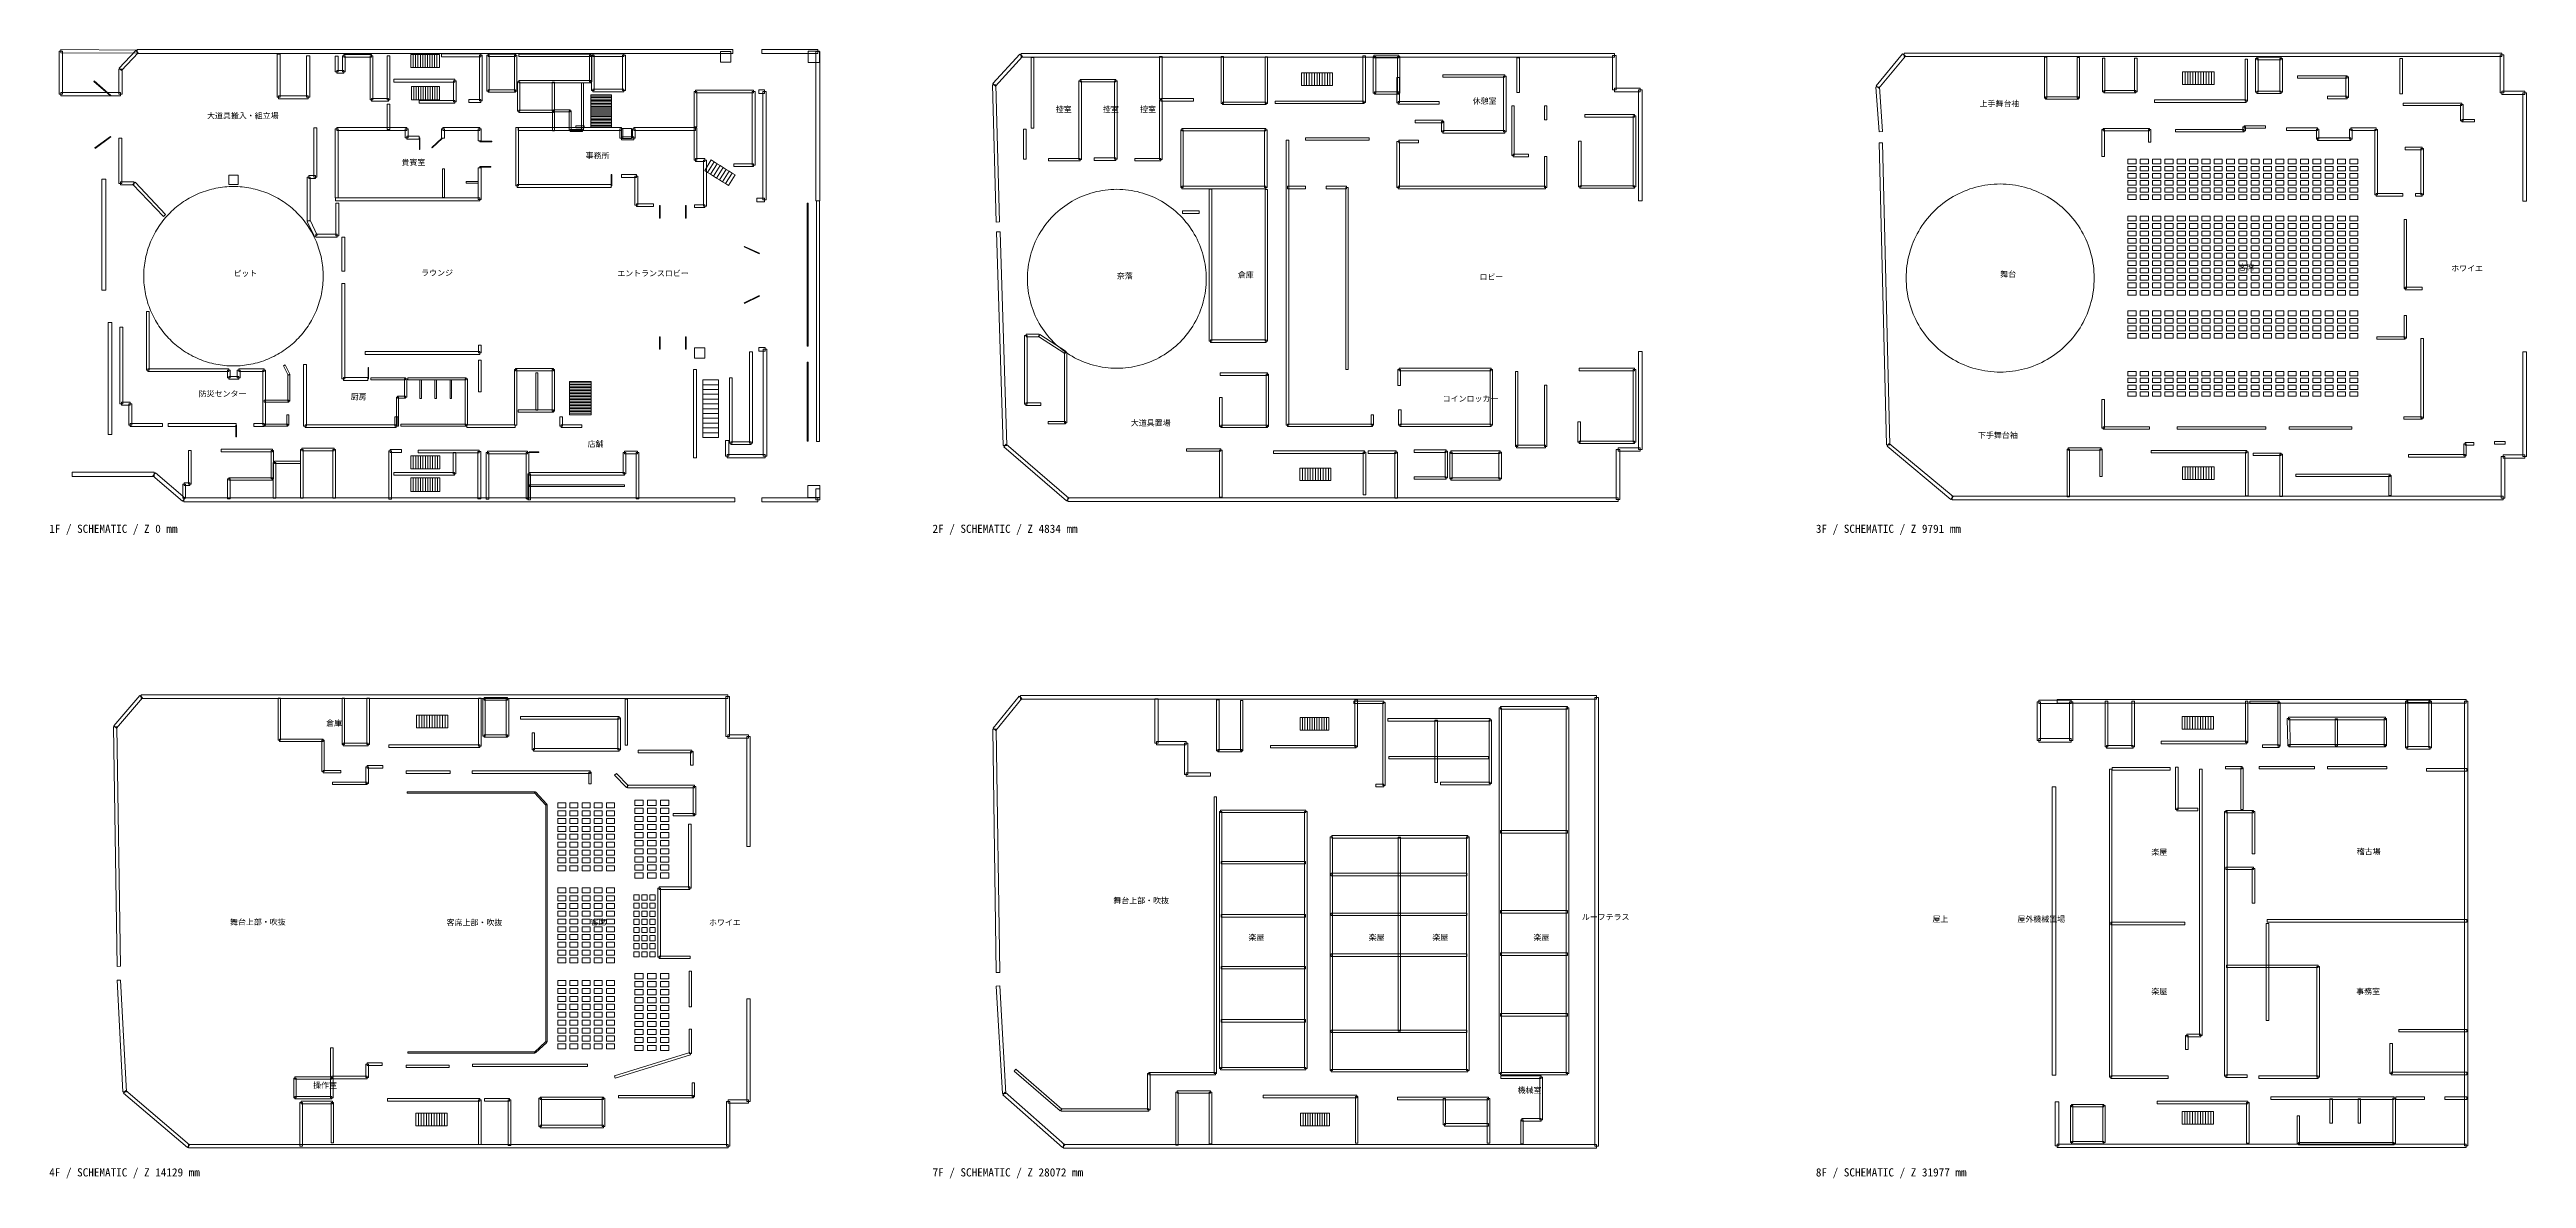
# Model space of a CAD drawing. Header units: millimetres. Extents: x -973 to 195309, y -53658 to 35796.
import ezdxf

# ---------------------------------------------------------------- set-up
doc = ezdxf.new("R2010")
doc.units = ezdxf.units.MM
for name, color, linetype, lineweight, true_color in [('ANNOTATION', 7, 'Continuous', 18, 0x50555f), ('F01_COLUMNS', 7, 'Continuous', 18, 0x627990), ('F01_DOORS', 7, 'Continuous', 18, 0xb07c4b), ('F01_GLAZING', 7, 'Continuous', 18, 0x6eb1c9), ('F01_PIT', 7, 'Continuous', 18, 0x497a87), ('F01_ROOMS', 7, 'Continuous', 18, 0x50555f), ('F01_STAIRS', 7, 'Continuous', 18, 0x99a4b1), ('F01_WALLS', 7, 'Continuous', 18, 0xc4ccd5), ('F02_PIT', 7, 'Continuous', 18, 0x497a87), ('F02_ROOMS', 7, 'Continuous', 18, 0x50555f), ('F02_STAIRS', 7, 'Continuous', 18, 0x99a4b1), ('F02_WALLS', 7, 'Continuous', 18, 0xc4ccd5), ('F03_PIT', 7, 'Continuous', 18, 0x497a87), ('F03_ROOMS', 7, 'Continuous', 18, 0x50555f), ('F03_SEATING', 7, 'Continuous', 18, 0xac5052), ('F03_STAIRS', 7, 'Continuous', 18, 0x99a4b1), ('F03_WALLS', 7, 'Continuous', 18, 0xc4ccd5), ('F04_RAILS', 7, 'Continuous', 18, 0x627990), ('F04_ROOMS', 7, 'Continuous', 18, 0x50555f), ('F04_SEATING', 7, 'Continuous', 18, 0xac5052), ('F04_STAIRS', 7, 'Continuous', 18, 0x99a4b1), ('F04_WALLS', 7, 'Continuous', 18, 0xc4ccd5), ('F07_ROOMS', 7, 'Continuous', 18, 0x50555f), ('F07_STAIRS', 7, 'Continuous', 18, 0x99a4b1), ('F07_WALLS', 7, 'Continuous', 18, 0xc4ccd5), ('F08_ROOMS', 7, 'Continuous', 18, 0x50555f), ('F08_STAIRS', 7, 'Continuous', 18, 0x99a4b1), ('F08_WALLS', 7, 'Continuous', 18, 0xc4ccd5)]:
    doc.layers.add(name, color=color, linetype=linetype, lineweight=lineweight, true_color=true_color)
doc.styles.add('JAPANESE', font='msgothic.ttc')

msp = doc.modelspace()

# ---------------------------------------------------------------- linework, layer by layer
at = {"layer": 'F01_COLUMNS'}
for points in [[(52192, 34808), (53014, 34808), (53014, 35630), (52192, 35630), (52192, 34808)], [(59137, 34767), (60041, 34767), (60041, 35671), (59137, 35671), (59137, 34767)], [(44363, 28747), (45144, 28747), (45144, 29527), (44363, 29527), (44363, 28747)], [(13233, 25110), (13973, 25110), (13973, 25849), (13233, 25849), (13233, 25110)], [(50137, 11342), (50959, 11342), (50959, 12164), (50137, 12164), (50137, 11342)], [(59116, 308), (60062, 308), (60062, 1253), (59116, 1253), (59116, 308)]]:
    msp.add_lwpolyline(points, close=True, dxfattribs=at)
at = {"layer": 'F01_DOORS'}
for points in [[(3879, 32156), (2564, 33306), (2531, 33269), (3847, 32118), (3879, 32156)], [(3848, 28911), (2615, 28006), (2645, 27966), (3878, 28870), (3848, 28911)], [(28331, 28808), (28331, 27863), (28381, 27863), (28381, 28808), (28331, 28808)], [(30106, 28785), (29325, 28046), (29360, 28009), (30140, 28749), (30106, 28785)], [(33123, 28496), (34068, 28496), (34068, 28546), (33123, 28546), (33123, 28496)], [(33123, 26482), (33986, 26482), (33986, 26532), (33123, 26532), (33123, 26482)], [(43587, 24986), (43587, 25890), (43537, 25890), (43537, 24986), (43587, 24986)], [(47359, 23425), (47359, 22438), (47409, 22438), (47409, 23425), (47359, 23425)], [(49413, 23425), (49413, 22438), (49463, 22438), (49463, 23425), (49413, 23425)], [(55284, 19667), (54092, 20201), (54072, 20155), (55264, 19621), (55284, 19667)], [(55263, 16296), (54071, 15721), (54093, 15676), (55285, 16251), (55263, 16296)], [(47409, 12041), (47409, 13027), (47359, 13027), (47359, 12041), (47409, 12041)], [(49463, 12041), (49463, 13027), (49413, 13027), (49413, 12041), (49463, 12041)], [(24313, 9699), (24313, 10603), (24263, 10603), (24263, 9699), (24313, 9699)], [(13783, 6041), (13783, 5096), (13833, 5096), (13833, 6041), (13783, 6041)], [(37027, 3879), (37808, 3879), (37808, 3929), (37027, 3929), (37027, 3879)]]:
    msp.add_lwpolyline(points, close=True, dxfattribs=at)
at = {"layer": 'F01_GLAZING'}
for points in [[(59056, 23630), (59056, 12288), (59136, 12288), (59136, 23630), (59056, 23630)], [(59056, 11014), (59056, 4767), (59136, 4767), (59136, 11014), (59056, 11014)]]:
    msp.add_lwpolyline(points, close=True, dxfattribs=at)
at = {"layer": 'F01_PIT'}
msp.add_lwpolyline([(20712, 17836), (20710, 17661), (20704, 17487), (20693, 17313), (20678, 17139), (20659, 16965), (20635, 16792), (20608, 16620), (20576, 16449), (20540, 16278), (20499, 16108), (20455, 15939), (20406, 15772), (20353, 15605), (20297, 15440), (20236, 15277), (20171, 15115), (20102, 14955), (20030, 14796), (19953, 14639), (19873, 14484), (19789, 14331), (19701, 14181), (19609, 14032), (19514, 13886), (19415, 13742), (19313, 13600), (19208, 13462), (19099, 13325), (18986, 13192), (18871, 13061), (18752, 12933), (18630, 12808), (18505, 12687), (18377, 12568), (18247, 12452), (18113, 12340), (17977, 12231), (17838, 12125), (17696, 12023), (17553, 11924), (17406, 11829), (17258, 11738), (17107, 11650), (16954, 11566), (16799, 11485), (16642, 11409), (16484, 11336), (16323, 11267), (16161, 11202), (15998, 11142), (15833, 11085), (15667, 11032), (15499, 10984), (15330, 10939), (15160, 10899), (14990, 10863), (14818, 10831), (14646, 10803), (14473, 10779), (14300, 10760), (14126, 10745), (13952, 10735), (13777, 10728), (13603, 10726), (13428, 10728), (13254, 10735), (13080, 10745), (12906, 10760), (12732, 10779), (12560, 10803), (12387, 10831), (12216, 10863), (12045, 10899), (11875, 10939), (11707, 10984), (11539, 11032), (11373, 11085), (11208, 11142), (11044, 11202), (10882, 11267), (10722, 11336), (10563, 11409), (10406, 11485), (10251, 11566), (10098, 11650), (9948, 11738), (9799, 11829), (9653, 11924), (9509, 12023), (9368, 12125), (9229, 12231), (9092, 12340), (8959, 12452), (8828, 12568), (8700, 12687), (8576, 12808), (8454, 12933), (8335, 13061), (8219, 13192), (8107, 13325), (7998, 13462), (7892, 13600), (7790, 13742), (7691, 13886), (7596, 14032), (7505, 14181), (7417, 14331), (7333, 14484), (7252, 14639), (7176, 14796), (7103, 14955), (7034, 15115), (6970, 15277), (6909, 15440), (6852, 15605), (6799, 15772), (6751, 15939), (6706, 16108), (6666, 16278), (6630, 16449), (6598, 16620), (6570, 16792), (6547, 16965), (6527, 17139), (6512, 17313), (6502, 17487), (6495, 17661), (6493, 17836), (6495, 18010), (6502, 18184), (6512, 18359), (6527, 18532), (6547, 18706), (6570, 18879), (6598, 19051), (6630, 19223), (6666, 19393), (6706, 19563), (6751, 19732), (6799, 19899), (6852, 20066), (6909, 20231), (6970, 20394), (7034, 20556), (7103, 20717), (7176, 20875), (7252, 21032), (7333, 21187), (7417, 21340), (7505, 21491), (7596, 21639), (7691, 21785), (7790, 21929), (7892, 22071), (7998, 22210), (8107, 22346), (8219, 22479), (8335, 22610), (8454, 22738), (8576, 22863), (8700, 22985), (8828, 23103), (8959, 23219), (9092, 23331), (9229, 23440), (9368, 23546), (9509, 23648), (9653, 23747), (9799, 23842), (9948, 23934), (10098, 24022), (10251, 24106), (10406, 24186), (10563, 24263), (10722, 24335), (10882, 24404), (11044, 24469), (11208, 24530), (11373, 24586), (11539, 24639), (11707, 24688), (11875, 24732), (12045, 24772), (12216, 24809), (12387, 24841), (12560, 24868), (12732, 24892), (12906, 24911), (13080, 24926), (13254, 24937), (13428, 24943), (13603, 24945), (13777, 24943), (13952, 24937), (14126, 24926), (14300, 24911), (14473, 24892), (14646, 24868), (14818, 24841), (14990, 24809), (15160, 24772), (15330, 24732), (15499, 24688), (15667, 24639), (15833, 24586), (15998, 24530), (16161, 24469), (16323, 24404), (16484, 24335), (16642, 24263), (16799, 24186), (16954, 24106), (17107, 24022), (17258, 23934), (17406, 23842), (17553, 23747), (17696, 23648), (17838, 23546), (17977, 23440), (18113, 23331), (18247, 23219), (18377, 23103), (18505, 22985), (18630, 22863), (18752, 22738), (18871, 22610), (18986, 22479), (19099, 22346), (19208, 22210), (19313, 22071), (19415, 21929), (19514, 21785), (19609, 21639), (19701, 21491), (19789, 21340), (19873, 21187), (19953, 21032), (20030, 20875), (20102, 20717), (20171, 20556), (20236, 20394), (20297, 20231), (20353, 20066), (20406, 19899), (20455, 19732), (20499, 19563), (20540, 19393), (20576, 19223), (20608, 19051), (20635, 18879), (20659, 18706), (20678, 18532), (20693, 18359), (20704, 18184), (20710, 18010), (20712, 17836)], close=True, dxfattribs=at)
at = {"layer": 'F01_STAIRS'}
for points in [[(27658, 34377), (27846, 34377), (27846, 35404), (27658, 35404), (27658, 34377)], [(27846, 34377), (28034, 34377), (28034, 35404), (27846, 35404), (27846, 34377)], [(28034, 34377), (28223, 34377), (28223, 35404), (28034, 35404), (28034, 34377)], [(28223, 34377), (28411, 34377), (28411, 35404), (28223, 35404), (28223, 34377)], [(28411, 34377), (28599, 34377), (28599, 35404), (28411, 35404), (28411, 34377)], [(28599, 34377), (28788, 34377), (28788, 35404), (28599, 35404), (28599, 34377)], [(28788, 34377), (28976, 34377), (28976, 35404), (28788, 35404), (28788, 34377)], [(28976, 34377), (29164, 34377), (29164, 35404), (28976, 35404), (28976, 34377)], [(29164, 34377), (29353, 34377), (29353, 35404), (29164, 35404), (29164, 34377)], [(29353, 34377), (29541, 34377), (29541, 35404), (29353, 35404), (29353, 34377)], [(29541, 34377), (29729, 34377), (29729, 35404), (29541, 35404), (29541, 34377)], [(29729, 34377), (29918, 34377), (29918, 35404), (29729, 35404), (29729, 34377)], [(27884, 32877), (27699, 32877), (27699, 31808), (27884, 31808), (27884, 32877)], [(28068, 32877), (27884, 32877), (27884, 31808), (28068, 31808), (28068, 32877)], [(28253, 32877), (28068, 32877), (28068, 31808), (28253, 31808), (28253, 32877)], [(28438, 32877), (28253, 32877), (28253, 31808), (28438, 31808), (28438, 32877)], [(28623, 32877), (28438, 32877), (28438, 31808), (28623, 31808), (28623, 32877)], [(28808, 32877), (28623, 32877), (28623, 31808), (28808, 31808), (28808, 32877)], [(28993, 32877), (28808, 32877), (28808, 31808), (28993, 31808), (28993, 32877)], [(29178, 32877), (28993, 32877), (28993, 31808), (29178, 31808), (29178, 32877)], [(29363, 32877), (29178, 32877), (29178, 31808), (29363, 31808), (29363, 32877)], [(29548, 32877), (29363, 32877), (29363, 31808), (29548, 31808), (29548, 32877)], [(29733, 32877), (29548, 32877), (29548, 31808), (29733, 31808), (29733, 32877)], [(29918, 32877), (29733, 32877), (29733, 31808), (29918, 31808), (29918, 32877)], [(41918, 32219), (41918, 32103), (43562, 32103), (43562, 32219), (41918, 32219)], [(41918, 32103), (41918, 31988), (43562, 31988), (43562, 32103), (41918, 32103)], [(41918, 31988), (41918, 31872), (43562, 31872), (43562, 31988), (41918, 31988)], [(41918, 31872), (41918, 31756), (43562, 31756), (43562, 31872), (41918, 31872)], [(41918, 31756), (41918, 31640), (43562, 31640), (43562, 31756), (41918, 31756)], [(41918, 31640), (41918, 31524), (43562, 31524), (43562, 31640), (41918, 31640)], [(41918, 31524), (41918, 31408), (43562, 31408), (43562, 31524), (41918, 31524)], [(41918, 31408), (41918, 31293), (43562, 31293), (43562, 31408), (41918, 31408)], [(41918, 31293), (41918, 31177), (43562, 31177), (43562, 31293), (41918, 31293)], [(41918, 31177), (41918, 31061), (43562, 31061), (43562, 31177), (41918, 31177)], [(41918, 31061), (41918, 30945), (43562, 30945), (43562, 31061), (41918, 31061)], [(41918, 30945), (41918, 30829), (43562, 30829), (43562, 30945), (41918, 30945)], [(41918, 30829), (41918, 30714), (43562, 30714), (43562, 30829), (41918, 30829)], [(41918, 30714), (41918, 30598), (43562, 30598), (43562, 30714), (41918, 30714)], [(41918, 30598), (41918, 30482), (43562, 30482), (43562, 30598), (41918, 30598)], [(41918, 30482), (41918, 30366), (43562, 30366), (43562, 30482), (41918, 30482)], [(41918, 30366), (41918, 30250), (43562, 30250), (43562, 30366), (41918, 30366)], [(41918, 30250), (41918, 30134), (43562, 30134), (43562, 30250), (41918, 30250)], [(41918, 30134), (41918, 30019), (43562, 30019), (43562, 30134), (41918, 30134)], [(41918, 30019), (41918, 29903), (43562, 29903), (43562, 30019), (41918, 30019)], [(41918, 29903), (41918, 29787), (43562, 29787), (43562, 29903), (41918, 29903)], [(41918, 29787), (41918, 29671), (43562, 29671), (43562, 29787), (41918, 29787)], [(50942, 26213), (51179, 26064), (51705, 26898), (51468, 27047), (50942, 26213)], [(51179, 26064), (51415, 25915), (51941, 26749), (51705, 26898), (51179, 26064)], [(51415, 25915), (51651, 25766), (52177, 26600), (51941, 26749), (51415, 25915)], [(51651, 25766), (51888, 25617), (52414, 26451), (52177, 26600), (51651, 25766)], [(51888, 25617), (52124, 25468), (52650, 26302), (52414, 26451), (51888, 25617)], [(52124, 25468), (52360, 25319), (52886, 26153), (52650, 26302), (52124, 25468)], [(52360, 25319), (52597, 25170), (53123, 26004), (52886, 26153), (52360, 25319)], [(52597, 25170), (52833, 25021), (53359, 25856), (53123, 26004), (52597, 25170)], [(40233, 9493), (40233, 9374), (41959, 9374), (41959, 9493), (40233, 9493)], [(40233, 9374), (40233, 9254), (41959, 9254), (41959, 9374), (40233, 9374)], [(40233, 9254), (40233, 9134), (41959, 9134), (41959, 9254), (40233, 9254)], [(40233, 9134), (40233, 9015), (41959, 9015), (41959, 9134), (40233, 9134)], [(40233, 9015), (40233, 8895), (41959, 8895), (41959, 9015), (40233, 9015)], [(40233, 8895), (40233, 8776), (41959, 8776), (41959, 8895), (40233, 8895)], [(40233, 8776), (40233, 8656), (41959, 8656), (41959, 8776), (40233, 8776)], [(40233, 8656), (40233, 8537), (41959, 8537), (41959, 8656), (40233, 8656)], [(40233, 8537), (40233, 8417), (41959, 8417), (41959, 8537), (40233, 8537)], [(40233, 8417), (40233, 8298), (41959, 8298), (41959, 8417), (40233, 8417)], [(40233, 8298), (40233, 8178), (41959, 8178), (41959, 8298), (40233, 8298)], [(40233, 8178), (40233, 8059), (41959, 8059), (41959, 8178), (40233, 8178)], [(40233, 8059), (40233, 7939), (41959, 7939), (41959, 8059), (40233, 8059)], [(40233, 7939), (40233, 7819), (41959, 7819), (41959, 7939), (40233, 7939)], [(52027, 9236), (52027, 9616), (50795, 9616), (50795, 9236), (52027, 9236)], [(52027, 8856), (52027, 9236), (50795, 9236), (50795, 8856), (52027, 8856)], [(52027, 8476), (52027, 8856), (50795, 8856), (50795, 8476), (52027, 8476)], [(52027, 8096), (52027, 8476), (50795, 8476), (50795, 8096), (52027, 8096)], [(52027, 7716), (52027, 8096), (50795, 8096), (50795, 7716), (52027, 7716)], [(40233, 7819), (40233, 7700), (41959, 7700), (41959, 7819), (40233, 7819)], [(40233, 7700), (40233, 7580), (41959, 7580), (41959, 7700), (40233, 7700)], [(40233, 7580), (40233, 7461), (41959, 7461), (41959, 7580), (40233, 7580)], [(40233, 7461), (40233, 7341), (41959, 7341), (41959, 7461), (40233, 7461)], [(40233, 7341), (40233, 7222), (41959, 7222), (41959, 7341), (40233, 7341)], [(40233, 7222), (40233, 7102), (41959, 7102), (41959, 7222), (40233, 7222)], [(40233, 7102), (40233, 6983), (41959, 6983), (41959, 7102), (40233, 7102)], [(40233, 6983), (40233, 6863), (41959, 6863), (41959, 6983), (40233, 6983)], [(52027, 7336), (52027, 7716), (50795, 7716), (50795, 7336), (52027, 7336)], [(52027, 6955), (52027, 7336), (50795, 7336), (50795, 6955), (52027, 6955)], [(52027, 6575), (52027, 6955), (50795, 6955), (50795, 6575), (52027, 6575)], [(52027, 6195), (52027, 6575), (50795, 6575), (50795, 6195), (52027, 6195)], [(52027, 5815), (52027, 6195), (50795, 6195), (50795, 5815), (52027, 5815)], [(52027, 5435), (52027, 5815), (50795, 5815), (50795, 5435), (52027, 5435)], [(52027, 5055), (52027, 5435), (50795, 5435), (50795, 5055), (52027, 5055)], [(27849, 3596), (27658, 3596), (27658, 2568), (27849, 2568), (27849, 3596)], [(28041, 3596), (27849, 3596), (27849, 2568), (28041, 2568), (28041, 3596)], [(28233, 3596), (28041, 3596), (28041, 2568), (28233, 2568), (28233, 3596)], [(28425, 3596), (28233, 3596), (28233, 2568), (28425, 2568), (28425, 3596)], [(28616, 3596), (28425, 3596), (28425, 2568), (28616, 2568), (28616, 3596)], [(28808, 3596), (28616, 3596), (28616, 2568), (28808, 2568), (28808, 3596)], [(29000, 3596), (28808, 3596), (28808, 2568), (29000, 2568), (29000, 3596)], [(29192, 3596), (29000, 3596), (29000, 2568), (29192, 2568), (29192, 3596)], [(29384, 3596), (29192, 3596), (29192, 2568), (29384, 2568), (29384, 3596)], [(29575, 3596), (29384, 3596), (29384, 2568), (29575, 2568), (29575, 3596)], [(29767, 3596), (29575, 3596), (29575, 2568), (29767, 2568), (29767, 3596)], [(29959, 3596), (29767, 3596), (29767, 2568), (29959, 2568), (29959, 3596)], [(27658, 781), (27849, 781), (27849, 1849), (27658, 1849), (27658, 781)], [(27849, 781), (28041, 781), (28041, 1849), (27849, 1849), (27849, 781)], [(28041, 781), (28233, 781), (28233, 1849), (28041, 1849), (28041, 781)], [(28233, 781), (28425, 781), (28425, 1849), (28233, 1849), (28233, 781)], [(28425, 781), (28616, 781), (28616, 1849), (28425, 1849), (28425, 781)], [(28616, 781), (28808, 781), (28808, 1849), (28616, 1849), (28616, 781)], [(28808, 781), (29000, 781), (29000, 1849), (28808, 1849), (28808, 781)], [(29000, 781), (29192, 781), (29192, 1849), (29000, 1849), (29000, 781)], [(29192, 781), (29384, 781), (29384, 1849), (29192, 1849), (29192, 781)], [(29384, 781), (29575, 781), (29575, 1849), (29384, 1849), (29384, 781)], [(29575, 781), (29767, 781), (29767, 1849), (29575, 1849), (29575, 781)], [(29767, 781), (29959, 781), (29959, 1849), (29767, 1849), (29767, 781)]]:
    msp.add_lwpolyline(points, close=True, dxfattribs=at)
at = {"layer": 'F01_WALLS'}
for points in [[(43, 32260), (43, 35671), (-207, 35671), (-207, 32260), (43, 32260)], [(-83, 35546), (5958, 35505), (5960, 35755), (-81, 35796), (-83, 35546)], [(5868, 35716), (4553, 34319), (4735, 34147), (6050, 35544), (5868, 35716)], [(5959, 35470), (53178, 35470), (53178, 35790), (5959, 35790), (5959, 35470)], [(17053, 35425), (17053, 32014), (17303, 32014), (17303, 35425), (17053, 35425)], [(22356, 35191), (24534, 35191), (24534, 35411), (22356, 35411), (22356, 35191)], [(30082, 35227), (33205, 35227), (33205, 35457), (30082, 35457), (30082, 35227)], [(33090, 35342), (33090, 31726), (33320, 31726), (33320, 35342), (33090, 35342)], [(33871, 32507), (33871, 35342), (33691, 35342), (33691, 32507), (33871, 32507)], [(33781, 35252), (35959, 35252), (35959, 35432), (33781, 35432), (33781, 35252)], [(35869, 35342), (35869, 32507), (36049, 32507), (36049, 35342), (35869, 35342)], [(36205, 35252), (41918, 35252), (41918, 35432), (36205, 35432), (36205, 35252)], [(41828, 35342), (41828, 33247), (42008, 33247), (42008, 35342), (41828, 35342)], [(42192, 32548), (42192, 35342), (41972, 35342), (41972, 32548), (42192, 32548)], [(42082, 35232), (44548, 35232), (44548, 35452), (42082, 35452), (42082, 35232)], [(44438, 35342), (44438, 32548), (44658, 32548), (44658, 35342), (44438, 35342)], [(55479, 35470), (59918, 35470), (59918, 35790), (55479, 35790), (55479, 35470)], [(59758, 35630), (59758, 23795), (60078, 23795), (60078, 35630), (59758, 35630)], [(4519, 34233), (4519, 32260), (4769, 32260), (4769, 34233), (4519, 34233)], [(19646, 32014), (19646, 35301), (19396, 35301), (19396, 32014), (19646, 32014)], [(21671, 35260), (21671, 34027), (21891, 34027), (21891, 35260), (21671, 35260)], [(21781, 33917), (22356, 33917), (22356, 34137), (21781, 34137), (21781, 33917)], [(22466, 34027), (22466, 35301), (22246, 35301), (22246, 34027), (22466, 34027)], [(24424, 35301), (24424, 31808), (24644, 31808), (24644, 35301), (24424, 35301)], [(26000, 31808), (26000, 35301), (25780, 35301), (25780, 31808), (26000, 31808)], [(26301, 33219), (31151, 33219), (31151, 33439), (26301, 33439), (26301, 33219)], [(4644, 32385), (-82, 32385), (-82, 32135), (4644, 32135), (4644, 32385)], [(17178, 31889), (19521, 31889), (19521, 32139), (17178, 32139), (17178, 31889)], [(24534, 31698), (25890, 31698), (25890, 31918), (24534, 31918), (24534, 31698)], [(25790, 31479), (25790, 29466), (25990, 29466), (25990, 31479), (25790, 31479)], [(31151, 31754), (28315, 31754), (28315, 31534), (31151, 31534), (31151, 31754)], [(31041, 33329), (31041, 31644), (31261, 31644), (31261, 33329), (31041, 33329)], [(33205, 31841), (32260, 31841), (32260, 31611), (33205, 31611), (33205, 31841)], [(35959, 32597), (33781, 32597), (33781, 32417), (35959, 32417), (35959, 32597)], [(36115, 33247), (36115, 30904), (36295, 30904), (36295, 33247), (36115, 33247)], [(41918, 33337), (36205, 33337), (36205, 33157), (41918, 33157), (41918, 33337)], [(39049, 30904), (39049, 33205), (38869, 33205), (38869, 30904), (39049, 30904)], [(41180, 33164), (41180, 29384), (41340, 29384), (41340, 33164), (41180, 33164)], [(44548, 32658), (42082, 32658), (42082, 32438), (44548, 32438), (44548, 32658)], [(50329, 29671), (50329, 32466), (50109, 32466), (50109, 29671), (50329, 29671)], [(50219, 32356), (54822, 32356), (54822, 32576), (50219, 32576), (50219, 32356)], [(54712, 32466), (54712, 26630), (54932, 26630), (54932, 32466), (54712, 32466)], [(55233, 32326), (55685, 32326), (55685, 32606), (55233, 32606), (55233, 32326)], [(55545, 32466), (55545, 23877), (55825, 23877), (55825, 32466), (55545, 32466)], [(19976, 29589), (19976, 25685), (20216, 25685), (20216, 29589), (19976, 29589)], [(21901, 24041), (21901, 29507), (21661, 29507), (21661, 24041), (21901, 24041)], [(21781, 29387), (27329, 29387), (27329, 29627), (21781, 29627), (21781, 29387)], [(27209, 29507), (27209, 28808), (27449, 28808), (27449, 29507), (27209, 29507)], [(30325, 28767), (30325, 29507), (30085, 29507), (30085, 28767), (30325, 28767)], [(30205, 29387), (33123, 29387), (33123, 29627), (30205, 29627), (30205, 29387)], [(33003, 29507), (33003, 28562), (33243, 28562), (33243, 29507), (33003, 29507)], [(35967, 29630), (35967, 24986), (36197, 24986), (36197, 29630), (35967, 29630)], [(36164, 29392), (44342, 29392), (44342, 29622), (36164, 29622), (36164, 29392)], [(36205, 30814), (38959, 30814), (38959, 30994), (36205, 30994), (36205, 30814)], [(38879, 30945), (38879, 29342), (39039, 29342), (39039, 30945), (38879, 30945)], [(40274, 31025), (38959, 31025), (38959, 30865), (40274, 30865), (40274, 31025)], [(40354, 29384), (40354, 30945), (40194, 30945), (40194, 29384), (40354, 29384)], [(41260, 29464), (40274, 29464), (40274, 29304), (41260, 29304), (41260, 29464)], [(40726, 29591), (41384, 29591), (41384, 29751), (40726, 29751), (40726, 29591)], [(44227, 29507), (44227, 28767), (44457, 28767), (44457, 29507), (44227, 29507)], [(45444, 28767), (45444, 29507), (45214, 29507), (45214, 28767), (45444, 28767)], [(45329, 29392), (50219, 29392), (50219, 29622), (45329, 29622), (45329, 29392)], [(50104, 29589), (50104, 27041), (50334, 27041), (50334, 29589), (50104, 29589)], [(4524, 28767), (4524, 25192), (4764, 25192), (4764, 28767), (4524, 28767)], [(27329, 28688), (28315, 28688), (28315, 28928), (27329, 28928), (27329, 28688)], [(44342, 28652), (45329, 28652), (45329, 28882), (44342, 28882), (44342, 28652)], [(3179, 25521), (3179, 16726), (3479, 16726), (3479, 25521), (3179, 25521)], [(19442, 25685), (19442, 22233), (19682, 22233), (19682, 25685), (19442, 25685)], [(20096, 25805), (19562, 25805), (19562, 25565), (20096, 25565), (20096, 25805)], [(30177, 26342), (30177, 24082), (30317, 24082), (30317, 26342), (30177, 26342)], [(33003, 26425), (33003, 23918), (33243, 23918), (33243, 26425), (33003, 26425)], [(44342, 25652), (45534, 25652), (45534, 25882), (44342, 25882), (44342, 25652)], [(45419, 25767), (45419, 23466), (45649, 23466), (45649, 25767), (45419, 25767)], [(50219, 26926), (50959, 26926), (50959, 27156), (50219, 27156), (50219, 26926)], [(50844, 27041), (50844, 23384), (51074, 23384), (51074, 27041), (50844, 27041)], [(54822, 26740), (53260, 26740), (53260, 26520), (54822, 26520), (54822, 26740)], [(4644, 25072), (5712, 25072), (5712, 25312), (4644, 25312), (4644, 25072)], [(5625, 25109), (8050, 22561), (8224, 22727), (5799, 25275), (5625, 25109)], [(33123, 24038), (21699, 24038), (21699, 23798), (33123, 23798), (33123, 24038)], [(21942, 21041), (21942, 23630), (21702, 23630), (21702, 21041), (21942, 21041)], [(32055, 25204), (33000, 25204), (33000, 25344), (32055, 25344), (32055, 25204)], [(36082, 24871), (43521, 24871), (43521, 25101), (36082, 25101), (36082, 24871)], [(45534, 23351), (46890, 23351), (46890, 23581), (45534, 23581), (45534, 23351)], [(55685, 24017), (55068, 24017), (55068, 23737), (55685, 23737), (55685, 24017)], [(59798, 23795), (59798, 4726), (60038, 4726), (60038, 23795), (59798, 23795)], [(19454, 22181), (20029, 20989), (20245, 21093), (19670, 22285), (19454, 22181)], [(50959, 23499), (50137, 23499), (50137, 23269), (50959, 23269), (50959, 23499)], [(20137, 20921), (21822, 20921), (21822, 21161), (20137, 21161), (20137, 20921)], [(22195, 20918), (22195, 18247), (22435, 18247), (22435, 20918), (22195, 20918)], [(22195, 17260), (22195, 9699), (22435, 9699), (22435, 17260), (22195, 17260)], [(3672, 14178), (3672, 5301), (3972, 5301), (3972, 14178), (3672, 14178)], [(4606, 13808), (4606, 7726), (4846, 7726), (4846, 13808), (4606, 13808)], [(6932, 10397), (6932, 15041), (6712, 15041), (6712, 10397), (6932, 10397)], [(24041, 11643), (33123, 11643), (33123, 11863), (24041, 11863), (24041, 11643)], [(33233, 11753), (33233, 12370), (33013, 12370), (33013, 11753), (33233, 11753)], [(54726, 4603), (54726, 11836), (54506, 11836), (54506, 4603), (54726, 4603)], [(55233, 11901), (55726, 11901), (55726, 12181), (55233, 12181), (55233, 11901)], [(55586, 12041), (55586, 3575), (55866, 3575), (55866, 12041), (55586, 12041)], [(13233, 10507), (6822, 10507), (6822, 10287), (13233, 10287), (13233, 10507)], [(13343, 9781), (13343, 10397), (13123, 10397), (13123, 9781), (13343, 9781)], [(14014, 9891), (13233, 9891), (13233, 9671), (14014, 9671), (14014, 9891)], [(13904, 10397), (13904, 9781), (14124, 9781), (14124, 10397), (13904, 10397)], [(16027, 10507), (14014, 10507), (14014, 10287), (16027, 10287), (16027, 10507)], [(16137, 6041), (16137, 10397), (15917, 10397), (15917, 6041), (16137, 6041)], [(18072, 10063), (17702, 10803), (17559, 10731), (17928, 9992), (18072, 10063)], [(18080, 7932), (18080, 10027), (17920, 10027), (17920, 7932), (18080, 7932)], [(19164, 10849), (19164, 5959), (19384, 5959), (19384, 10849), (19164, 10849)], [(22315, 9579), (24247, 9579), (24247, 9819), (22315, 9819), (22315, 9579)], [(33013, 11178), (33013, 8671), (33233, 8671), (33233, 11178), (33013, 11178)], [(36049, 6041), (36049, 10438), (35869, 10438), (35869, 6041), (36049, 6041)], [(35959, 10348), (38959, 10348), (38959, 10528), (35959, 10528), (35959, 10348)], [(37574, 10192), (37574, 7233), (37714, 7233), (37714, 10192), (37574, 10192)], [(38869, 10438), (38869, 7151), (39049, 7151), (39049, 10438), (38869, 10438)], [(50058, 10438), (50058, 3452), (50298, 3452), (50298, 10438), (50058, 10438)], [(16027, 7852), (18000, 7852), (18000, 8012), (16027, 8012), (16027, 7852)], [(24493, 9619), (27247, 9619), (27247, 9779), (24493, 9779), (24493, 9619)], [(26509, 8260), (26509, 5959), (26669, 5959), (26669, 8260), (26509, 8260)], [(27247, 8340), (26589, 8340), (26589, 8180), (27247, 8180), (27247, 8340)], [(27167, 9699), (27167, 8260), (27327, 8260), (27327, 9699), (27167, 9699)], [(27411, 9619), (32055, 9619), (32055, 9779), (27411, 9779), (27411, 9619)], [(28378, 9616), (28378, 8137), (28498, 8137), (28498, 9616), (28378, 9616)], [(29570, 9616), (29570, 8137), (29690, 8137), (29690, 9616), (29570, 9616)], [(30762, 9616), (30762, 8137), (30882, 8137), (30882, 9616), (30762, 9616)], [(31975, 9699), (31975, 6041), (32135, 6041), (32135, 9699), (31975, 9699)], [(52904, 9781), (52904, 4603), (53124, 4603), (53124, 9781), (52904, 9781)], [(4726, 7606), (5425, 7606), (5425, 7846), (4726, 7846), (4726, 7606)], [(5305, 7726), (5305, 6041), (5545, 6041), (5545, 7726), (5305, 7726)], [(5425, 5921), (7973, 5921), (7973, 6161), (5425, 6161), (5425, 5921)], [(8425, 5931), (13808, 5931), (13808, 6151), (8425, 6151), (8425, 5931)], [(15205, 5931), (16027, 5931), (16027, 6151), (15205, 6151), (15205, 5931)], [(16027, 5961), (17918, 5961), (17918, 6121), (16027, 6121), (16027, 5961)], [(17998, 6041), (17998, 6863), (17838, 6863), (17838, 6041), (17998, 6041)], [(19274, 5849), (26507, 5849), (26507, 6069), (19274, 6069), (19274, 5849)], [(26617, 5959), (26617, 6699), (26397, 6699), (26397, 5959), (26617, 5959)], [(32055, 6121), (26877, 6121), (26877, 5961), (32055, 5961), (32055, 6121)], [(32096, 5849), (35918, 5849), (35918, 6069), (32096, 6069), (32096, 5849)], [(38959, 7241), (36164, 7241), (36164, 7061), (38959, 7061), (38959, 7241)], [(39465, 6699), (39465, 5959), (39685, 5959), (39685, 6699), (39465, 6699)], [(39575, 5849), (41219, 5849), (41219, 6069), (39575, 6069), (39575, 5849)], [(10251, 1356), (10251, 4027), (10051, 4027), (10051, 1356), (10251, 1356)], [(12616, 3927), (16685, 3927), (16685, 4127), (12616, 4127), (12616, 3927)], [(16585, 4027), (16585, 1767), (16785, 1767), (16785, 4027), (16585, 4027)], [(19137, 247), (19137, 4110), (18917, 4110), (18917, 247), (19137, 247)], [(19027, 4000), (21575, 4000), (21575, 4220), (19027, 4220), (19027, 4000)], [(21465, 4110), (21465, 247), (21685, 247), (21685, 4110), (21465, 4110)], [(26124, 164), (26124, 3986), (25904, 3986), (25904, 164), (26124, 164)], [(26014, 3876), (26918, 3876), (26918, 4096), (26014, 4096), (26014, 3876)], [(28233, 3835), (33082, 3835), (33082, 4055), (28233, 4055), (28233, 3835)], [(32972, 3945), (32972, 205), (33192, 205), (33192, 3945), (32972, 3945)], [(33740, 3763), (36904, 3763), (36904, 3963), (33740, 3963), (33740, 3763)], [(44589, 3753), (45616, 3753), (45616, 3973), (44589, 3973), (44589, 3753)], [(52866, 3575), (52866, 4808), (52586, 4808), (52586, 3575), (52866, 3575)], [(53014, 4493), (54616, 4493), (54616, 4713), (53014, 4713), (53014, 4493)], [(7315, 2297), (822, 2297), (822, 1977), (7315, 1977), (7315, 2297)], [(9762, 245), (7419, 2258), (7211, 2016), (9553, 2), (9762, 245)], [(16949, 247), (16949, 3082), (16749, 3082), (16749, 247), (16949, 247)], [(16849, 2982), (18904, 2982), (18904, 3182), (16849, 3182), (16849, 2982)], [(26301, 2078), (31110, 2078), (31110, 2278), (26301, 2278), (26301, 2078)], [(31210, 2178), (31210, 3863), (31010, 3863), (31010, 2178), (31210, 2178)], [(33840, 164), (33840, 3863), (33640, 3863), (33640, 164), (33840, 164)], [(36804, 3863), (36804, 205), (37004, 205), (37004, 3863), (36804, 3863)], [(37137, 123), (37137, 2178), (36917, 2178), (36917, 123), (37137, 123)], [(37027, 2068), (44589, 2068), (44589, 2288), (37027, 2288), (37027, 2068)], [(44699, 2178), (44699, 3863), (44479, 3863), (44479, 2178), (44699, 2178)], [(45506, 3863), (45506, 205), (45726, 205), (45726, 3863), (45506, 3863)], [(55726, 3715), (52726, 3715), (52726, 3435), (55726, 3435), (55726, 3715)], [(9799, 247), (9799, 1356), (9599, 1356), (9599, 247), (9799, 247)], [(53342, 283), (9658, 283), (9658, -37), (53342, -37), (53342, 283)], [(9699, 1256), (10151, 1256), (10151, 1456), (9699, 1456), (9699, 1256)], [(13133, 1767), (13133, 205), (13333, 205), (13333, 1767), (13133, 1767)], [(16685, 1867), (13233, 1867), (13233, 1667), (16685, 1667), (16685, 1867)], [(37068, 1163), (44589, 1163), (44589, 1303), (37068, 1303), (37068, 1163)], [(59918, 283), (55479, 283), (55479, -37), (59918, -37), (59918, 283)], [(59758, 986), (59758, 123), (60078, 123), (60078, 986), (59758, 986)]]:
    msp.add_lwpolyline(points, close=True, dxfattribs=at)
at = {"layer": 'F02_PIT'}
msp.add_lwpolyline([(90694, 17631), (90690, 17399), (90679, 17167), (90660, 16936), (90633, 16705), (90599, 16476), (90558, 16247), (90509, 16021), (90452, 15795), (90389, 15572), (90318, 15351), (90239, 15133), (90154, 14917), (90062, 14704), (89963, 14494), (89857, 14288), (89744, 14085), (89625, 13886), (89499, 13691), (89367, 13500), (89229, 13314), (89084, 13132), (88934, 12955), (88778, 12783), (88617, 12617), (88450, 12455), (88278, 12299), (88101, 12149), (87920, 12005), (87733, 11867), (87542, 11735), (87347, 11609), (87148, 11490), (86945, 11377), (86739, 11271), (86529, 11172), (86316, 11079), (86101, 10994), (85882, 10916), (85661, 10845), (85438, 10781), (85213, 10725), (84986, 10676), (84758, 10634), (84528, 10600), (84298, 10574), (84067, 10555), (83835, 10543), (83603, 10540), (83371, 10543), (83139, 10555), (82908, 10574), (82677, 10600), (82448, 10634), (82219, 10676), (81993, 10725), (81767, 10781), (81544, 10845), (81323, 10916), (81105, 10994), (80889, 11079), (80676, 11172), (80466, 11271), (80260, 11377), (80057, 11490), (79858, 11609), (79663, 11735), (79472, 11867), (79286, 12005), (79104, 12149), (78927, 12299), (78755, 12455), (78589, 12617), (78427, 12783), (78271, 12955), (78121, 13132), (77977, 13314), (77839, 13500), (77707, 13691), (77581, 13886), (77462, 14085), (77349, 14288), (77243, 14494), (77144, 14704), (77051, 14917), (76966, 15133), (76888, 15351), (76817, 15572), (76753, 15795), (76697, 16021), (76648, 16247), (76606, 16476), (76572, 16705), (76546, 16936), (76527, 17167), (76515, 17399), (76512, 17631), (76515, 17863), (76527, 18095), (76546, 18326), (76572, 18556), (76606, 18786), (76648, 19014), (76697, 19241), (76753, 19466), (76817, 19689), (76888, 19910), (76966, 20129), (77051, 20344), (77144, 20557), (77243, 20767), (77349, 20974), (77462, 21176), (77581, 21375), (77707, 21570), (77839, 21761), (77977, 21948), (78121, 22129), (78271, 22306), (78427, 22478), (78589, 22645), (78755, 22806), (78927, 22962), (79104, 23112), (79286, 23257), (79472, 23395), (79663, 23527), (79858, 23653), (80057, 23772), (80260, 23885), (80466, 23991), (80676, 24090), (80889, 24182), (81105, 24267), (81323, 24346), (81544, 24417), (81767, 24480), (81993, 24537), (82219, 24586), (82448, 24627), (82677, 24661), (82908, 24688), (83139, 24707), (83371, 24718), (83603, 24722), (83835, 24718), (84067, 24707), (84298, 24688), (84528, 24661), (84758, 24627), (84986, 24586), (85213, 24537), (85438, 24480), (85661, 24417), (85882, 24346), (86101, 24267), (86316, 24182), (86529, 24090), (86739, 23991), (86945, 23885), (87148, 23772), (87347, 23653), (87542, 23527), (87733, 23395), (87920, 23257), (88101, 23112), (88278, 22962), (88450, 22806), (88617, 22645), (88778, 22478), (88934, 22306), (89084, 22129), (89229, 21948), (89367, 21761), (89499, 21570), (89625, 21375), (89744, 21176), (89857, 20974), (89963, 20767), (90062, 20557), (90154, 20344), (90239, 20129), (90318, 19910), (90389, 19689), (90452, 19466), (90509, 19241), (90558, 19014), (90599, 18786), (90633, 18556), (90660, 18326), (90679, 18095), (90690, 17863), (90694, 17631)], close=True, dxfattribs=at)
at = {"layer": 'F02_STAIRS'}
for points in [[(98236, 32951), (98441, 32951), (98441, 33951), (98236, 33951), (98236, 32951)], [(98441, 32951), (98646, 32951), (98646, 33951), (98441, 33951), (98441, 32951)], [(98646, 32951), (98851, 32951), (98851, 33951), (98646, 33951), (98646, 32951)], [(98851, 32951), (99056, 32951), (99056, 33951), (98851, 33951), (98851, 32951)], [(99056, 32951), (99261, 32951), (99261, 33951), (99056, 33951), (99056, 32951)], [(99261, 32951), (99466, 32951), (99466, 33951), (99261, 33951), (99261, 32951)], [(99466, 32951), (99670, 32951), (99670, 33951), (99466, 33951), (99466, 32951)], [(99670, 32951), (99875, 32951), (99875, 33951), (99670, 33951), (99670, 32951)], [(99875, 32951), (100080, 32951), (100080, 33951), (99875, 33951), (99875, 32951)], [(100080, 32951), (100285, 32951), (100285, 33951), (100080, 33951), (100080, 32951)], [(100285, 32951), (100490, 32951), (100490, 33951), (100285, 33951), (100285, 32951)], [(100490, 32951), (100695, 32951), (100695, 33951), (100490, 33951), (100490, 32951)], [(98113, 1637), (98318, 1637), (98318, 2637), (98113, 2637), (98113, 1637)], [(98318, 1637), (98523, 1637), (98523, 2637), (98318, 2637), (98318, 1637)], [(98523, 1637), (98728, 1637), (98728, 2637), (98523, 2637), (98523, 1637)], [(98728, 1637), (98933, 1637), (98933, 2637), (98728, 2637), (98728, 1637)], [(98933, 1637), (99138, 1637), (99138, 2637), (98933, 2637), (98933, 1637)], [(99138, 1637), (99343, 1637), (99343, 2637), (99138, 2637), (99138, 1637)], [(99343, 1637), (99548, 1637), (99548, 2637), (99343, 2637), (99343, 1637)], [(99548, 1637), (99752, 1637), (99752, 2637), (99548, 2637), (99548, 1637)], [(99752, 1637), (99957, 1637), (99957, 2637), (99752, 2637), (99752, 1637)], [(99957, 1637), (100162, 1637), (100162, 2637), (99957, 2637), (99957, 1637)], [(100162, 1637), (100367, 1637), (100367, 2637), (100162, 2637), (100162, 1637)], [(100367, 1637), (100572, 1637), (100572, 2637), (100367, 2637), (100367, 1637)]]:
    msp.add_lwpolyline(points, close=True, dxfattribs=at)
at = {"layer": 'F02_WALLS'}
for points in [[(73992, 32907), (76123, 35237), (75916, 35426), (73785, 33096), (73992, 32907)], [(76020, 35192), (123034, 35192), (123034, 35472), (76020, 35472), (76020, 35192)], [(103974, 35150), (105942, 35150), (105942, 35350), (103974, 35350), (103974, 35150)], [(122894, 35332), (122894, 32593), (123174, 32593), (123174, 35332), (122894, 35332)], [(76822, 35168), (76822, 29568), (77022, 29568), (77022, 35168), (76822, 35168)], [(80693, 33229), (83521, 33229), (83521, 33429), (80693, 33429), (80693, 33229)], [(86987, 35250), (86987, 31898), (87187, 31898), (87187, 35250), (86987, 35250)], [(91865, 35250), (91865, 31530), (92065, 31530), (92065, 35250), (91865, 35250)], [(95549, 31530), (95549, 35209), (95349, 35209), (95349, 31530), (95549, 31530)], [(103296, 31612), (103296, 35291), (103096, 35291), (103096, 31612), (103296, 31612)], [(104115, 32348), (104115, 35250), (103915, 35250), (103915, 32348), (104115, 32348)], [(105801, 33574), (105801, 31571), (106001, 31571), (106001, 33574), (105801, 33574)], [(105842, 35250), (105842, 32348), (106042, 32348), (106042, 35250), (105842, 35250)], [(109426, 33597), (114345, 33597), (114345, 33797), (109426, 33797), (109426, 33597)], [(114245, 33697), (114245, 29282), (114445, 29282), (114445, 33697), (114245, 33697)], [(115310, 35127), (115310, 32389), (115510, 32389), (115510, 35127), (115310, 35127)], [(74315, 22131), (74028, 33005), (73748, 32998), (74035, 22124), (74315, 22131)], [(80793, 27074), (80793, 33329), (80593, 33329), (80593, 27074), (80793, 27074)], [(83421, 33329), (83421, 27115), (83621, 27115), (83621, 33329), (83421, 33329)], [(87187, 27074), (87187, 31816), (86987, 31816), (86987, 27074), (87187, 27074)], [(87087, 31716), (89669, 31716), (89669, 31916), (87087, 31916), (87087, 31716)], [(91965, 31430), (95449, 31430), (95449, 31630), (91965, 31630), (91965, 31430)], [(96145, 31512), (103196, 31512), (103196, 31712), (96145, 31712), (96145, 31512)], [(105942, 32448), (104015, 32448), (104015, 32248), (105942, 32248), (105942, 32448)], [(105901, 31471), (109139, 31471), (109139, 31671), (105901, 31671), (105901, 31471)], [(123034, 32453), (125084, 32453), (125084, 32733), (123034, 32733), (123034, 32453)], [(124944, 32593), (124944, 23804), (125224, 23804), (125224, 32593), (124944, 32593)], [(76207, 29486), (76207, 27115), (76407, 27115), (76407, 29486), (76207, 29486)], [(88867, 24867), (88867, 29445), (88667, 29445), (88667, 24867), (88867, 24867)], [(88767, 29345), (95408, 29345), (95408, 29545), (88767, 29545), (88767, 29345)], [(95308, 29445), (95308, 24867), (95508, 24867), (95508, 29445), (95308, 29445)], [(109426, 30199), (107253, 30199), (107253, 29999), (109426, 29999), (109426, 30199)], [(109526, 29282), (109526, 30099), (109326, 30099), (109326, 29282), (109526, 29282)], [(114900, 31326), (114900, 27401), (115100, 27401), (115100, 31326), (114900, 31326)], [(117683, 30222), (117683, 31326), (117483, 31326), (117483, 30222), (117683, 30222)], [(124633, 30649), (120698, 30649), (120698, 30449), (124633, 30449), (124633, 30649)], [(124733, 24907), (124733, 30549), (124533, 30549), (124533, 24907), (124733, 24907)], [(97029, 28628), (97029, 6021), (97229, 6021), (97229, 28628), (97029, 28628)], [(98564, 28609), (103605, 28609), (103605, 28809), (98564, 28809), (98564, 28609)], [(105801, 28505), (105801, 24867), (106001, 24867), (106001, 28505), (105801, 28505)], [(105942, 28405), (107499, 28405), (107499, 28605), (105942, 28605), (105942, 28405)], [(114345, 29382), (109426, 29382), (109426, 29182), (114345, 29182), (114345, 29382)], [(115000, 27301), (116230, 27301), (116230, 27501), (115000, 27501), (115000, 27301)], [(120188, 28546), (120188, 24907), (120388, 24907), (120388, 28546), (120188, 28546)], [(78192, 26974), (80693, 26974), (80693, 27174), (78192, 27174), (78192, 26974)], [(83521, 27215), (81799, 27215), (81799, 27015), (83521, 27015), (83521, 27215)], [(85037, 26974), (87087, 26974), (87087, 27174), (85037, 27174), (85037, 26974)], [(117683, 24867), (117683, 27319), (117483, 27319), (117483, 24867), (117683, 24867)], [(95408, 24967), (88767, 24967), (88767, 24767), (95408, 24767), (95408, 24967)], [(90922, 24744), (90922, 12684), (91122, 12684), (91122, 24744), (90922, 24744)], [(95549, 12684), (95549, 24703), (95349, 24703), (95349, 12684), (95549, 12684)], [(97129, 24767), (98564, 24767), (98564, 24967), (97129, 24967), (97129, 24767)], [(100203, 24767), (101802, 24767), (101802, 24967), (100203, 24967), (100203, 24767)], [(101743, 24867), (101743, 10436), (101943, 10436), (101943, 24867), (101743, 24867)], [(105901, 24767), (117583, 24767), (117583, 24967), (105901, 24967), (105901, 24767)], [(120288, 24807), (124633, 24807), (124633, 25007), (120288, 25007), (120288, 24807)], [(90120, 23004), (88808, 23004), (88808, 22804), (90120, 22804), (90120, 23004)], [(74889, 4431), (74356, 21355), (74076, 21346), (74609, 4422), (74889, 4431)], [(76289, 13134), (76289, 7697), (76489, 7697), (76489, 13134), (76289, 13134)], [(76430, 13034), (77454, 13034), (77454, 13234), (76430, 13234), (76430, 13034)], [(77400, 13050), (79491, 11701), (79599, 11869), (77509, 13218), (77400, 13050)], [(79445, 11785), (79445, 6225), (79645, 6225), (79645, 11785), (79445, 11785)], [(91022, 12584), (95449, 12584), (95449, 12784), (91022, 12784), (91022, 12584)], [(124944, 11867), (124944, 4099), (125224, 4099), (125224, 11867), (124944, 11867)], [(91801, 9968), (95531, 9968), (95531, 10168), (91801, 10168), (91801, 9968)], [(95431, 10068), (95431, 5939), (95631, 5939), (95631, 10068), (95431, 10068)], [(106083, 9169), (106083, 10436), (105883, 10436), (105883, 9169), (106083, 9169)], [(105983, 10336), (113279, 10336), (113279, 10536), (105983, 10536), (105983, 10336)], [(113179, 10436), (113179, 6021), (113379, 6021), (113379, 10436), (113179, 10436)], [(115187, 10272), (115187, 4345), (115387, 4345), (115387, 10272), (115187, 10272)], [(120247, 10336), (124633, 10336), (124633, 10536), (120247, 10536), (120247, 10336)], [(124533, 10436), (124533, 4672), (124733, 4672), (124733, 10436), (124533, 10436)], [(91942, 5939), (91942, 8228), (91742, 8228), (91742, 5939), (91942, 5939)], [(117683, 4345), (117683, 9209), (117483, 9209), (117483, 4345), (117683, 4345)], [(76389, 7597), (77577, 7597), (77577, 7797), (76389, 7797), (76389, 7597)], [(79545, 6325), (78151, 6325), (78151, 6125), (79545, 6125), (79545, 6325)], [(95531, 6039), (91842, 6039), (91842, 5839), (95531, 5839), (95531, 6039)], [(97129, 5921), (103851, 5921), (103851, 6121), (97129, 6121), (97129, 5921)], [(103951, 6021), (103951, 6838), (103751, 6838), (103751, 6021), (103951, 6021)], [(106124, 6021), (106124, 7247), (105924, 7247), (105924, 6021), (106124, 6021)], [(113279, 6121), (106024, 6121), (106024, 5921), (113279, 5921), (113279, 6121)], [(120347, 4672), (120347, 6307), (120147, 6307), (120147, 4672), (120347, 4672)], [(79800, 240), (74841, 4532), (74657, 4321), (79617, 28), (79800, 240)], [(89136, 3959), (91842, 3959), (91842, 4159), (89136, 4159), (89136, 3959)], [(91742, 4059), (91742, 338), (91942, 338), (91942, 4059), (91742, 4059)], [(96022, 3795), (103237, 3795), (103237, 3995), (96022, 3995), (96022, 3795)], [(103523, 3795), (105737, 3795), (105737, 3995), (103523, 3995), (103523, 3795)], [(107171, 3877), (109713, 3877), (109713, 4077), (107171, 4077), (107171, 3877)], [(109613, 3977), (109613, 1851), (109813, 1851), (109813, 3977), (109613, 3977)], [(110082, 3795), (113976, 3795), (113976, 3995), (110082, 3995), (110082, 3795)], [(115287, 4245), (117583, 4245), (117583, 4445), (115287, 4445), (115287, 4245)], [(124633, 4772), (120247, 4772), (120247, 4572), (124633, 4572), (124633, 4772)], [(123181, 4099), (123181, 134), (123461, 134), (123461, 4099), (123181, 4099)], [(125084, 4239), (123321, 4239), (123321, 3959), (125084, 3959), (125084, 4239)], [(103137, 3895), (103137, 502), (103337, 502), (103337, 3895), (103137, 3895)], [(105637, 3895), (105637, 257), (105837, 257), (105837, 3895), (105637, 3895)], [(110182, 1769), (110182, 3895), (109982, 3895), (109982, 1769), (110182, 1769)], [(113876, 3895), (113876, 1769), (114076, 1769), (114076, 3895), (113876, 3895)], [(123321, 274), (79709, 274), (79709, -6), (123321, -6), (123321, 274)], [(109713, 1951), (107171, 1951), (107171, 1751), (109713, 1751), (109713, 1951)], [(113976, 1869), (110082, 1869), (110082, 1669), (113976, 1669), (113976, 1869)]]:
    msp.add_lwpolyline(points, close=True, dxfattribs=at)
at = {"layer": 'F03_PIT'}
msp.add_lwpolyline([(161054, 17691), (161050, 17447), (161038, 17204), (161018, 16961), (160990, 16718), (160954, 16477), (160910, 16237), (160859, 15999), (160800, 15762), (160733, 15528), (160658, 15296), (160576, 15066), (160486, 14840), (160389, 14616), (160285, 14395), (160174, 14179), (160055, 13965), (159930, 13756), (159798, 13551), (159659, 13351), (159514, 13155), (159362, 12964), (159205, 12778), (159041, 12598), (158871, 12422), (158696, 12253), (158515, 12089), (158330, 11931), (158139, 11780), (157943, 11634), (157742, 11496), (157537, 11364), (157328, 11238), (157115, 11120), (156898, 11008), (156678, 10904), (156454, 10807), (156227, 10718), (155998, 10635), (155766, 10561), (155531, 10494), (155295, 10435), (155056, 10383), (154816, 10340), (154575, 10304), (154333, 10276), (154090, 10256), (153847, 10244), (153603, 10240), (153359, 10244), (153115, 10256), (152872, 10276), (152630, 10304), (152389, 10340), (152149, 10383), (151911, 10435), (151674, 10494), (151440, 10561), (151208, 10635), (150978, 10718), (150751, 10807), (150528, 10904), (150307, 11008), (150090, 11120), (149877, 11238), (149668, 11364), (149463, 11496), (149263, 11634), (149067, 11780), (148876, 11931), (148690, 12089), (148509, 12253), (148334, 12422), (148165, 12598), (148001, 12778), (147843, 12964), (147692, 13155), (147546, 13351), (147408, 13551), (147275, 13756), (147150, 13965), (147032, 14179), (146920, 14395), (146816, 14616), (146719, 14840), (146629, 15066), (146547, 15296), (146473, 15528), (146406, 15762), (146346, 15999), (146295, 16237), (146251, 16477), (146216, 16718), (146188, 16961), (146168, 17204), (146156, 17447), (146152, 17691), (146156, 17935), (146168, 18178), (146188, 18421), (146216, 18663), (146251, 18905), (146295, 19144), (146346, 19383), (146406, 19619), (146473, 19854), (146547, 20086), (146629, 20315), (146719, 20542), (146816, 20766), (146920, 20986), (147032, 21203), (147150, 21416), (147275, 21625), (147408, 21830), (147546, 22031), (147692, 22227), (147843, 22418), (148001, 22604), (148165, 22784), (148334, 22959), (148509, 23129), (148690, 23293), (148876, 23450), (149067, 23602), (149263, 23747), (149463, 23886), (149668, 24018), (149877, 24144), (150090, 24262), (150307, 24373), (150528, 24478), (150751, 24575), (150978, 24664), (151208, 24746), (151440, 24821), (151674, 24888), (151911, 24947), (152149, 24999), (152389, 25042), (152630, 25078), (152872, 25106), (153115, 25126), (153359, 25138), (153603, 25142), (153847, 25138), (154090, 25126), (154333, 25106), (154575, 25078), (154816, 25042), (155056, 24999), (155295, 24947), (155531, 24888), (155766, 24821), (155998, 24746), (156227, 24664), (156454, 24575), (156678, 24478), (156898, 24373), (157115, 24262), (157328, 24144), (157537, 24018), (157742, 23886), (157943, 23747), (158139, 23602), (158330, 23450), (158515, 23293), (158696, 23129), (158871, 22959), (159041, 22784), (159205, 22604), (159362, 22418), (159514, 22227), (159659, 22031), (159798, 21830), (159930, 21625), (160055, 21416), (160174, 21203), (160285, 20986), (160389, 20766), (160486, 20542), (160576, 20315), (160658, 20086), (160733, 19854), (160800, 19619), (160859, 19383), (160910, 19144), (160954, 18905), (160990, 18663), (161018, 18421), (161038, 18178), (161050, 17935), (161054, 17691)], close=True, dxfattribs=at)
at = {"layer": 'F03_SEATING'}
for points in [[(163731, 27097), (164375, 27097), (164375, 26737), (163731, 26737), (163731, 27097)], [(163731, 26534), (164375, 26534), (164375, 26174), (163731, 26174), (163731, 26534)], [(163731, 25971), (164375, 25971), (164375, 25611), (163731, 25611), (163731, 25971)], [(164707, 27097), (165351, 27097), (165351, 26737), (164707, 26737), (164707, 27097)], [(164707, 26534), (165351, 26534), (165351, 26174), (164707, 26174), (164707, 26534)], [(164707, 25971), (165351, 25971), (165351, 25611), (164707, 25611), (164707, 25971)], [(165683, 27097), (166327, 27097), (166327, 26737), (165683, 26737), (165683, 27097)], [(165683, 26534), (166327, 26534), (166327, 26174), (165683, 26174), (165683, 26534)], [(165683, 25971), (166327, 25971), (166327, 25611), (165683, 25611), (165683, 25971)], [(166659, 27097), (167303, 27097), (167303, 26737), (166659, 26737), (166659, 27097)], [(166659, 26534), (167303, 26534), (167303, 26174), (166659, 26174), (166659, 26534)], [(166659, 25971), (167303, 25971), (167303, 25611), (166659, 25611), (166659, 25971)], [(167635, 27097), (168279, 27097), (168279, 26737), (167635, 26737), (167635, 27097)], [(167635, 26534), (168279, 26534), (168279, 26174), (167635, 26174), (167635, 26534)], [(167635, 25971), (168279, 25971), (168279, 25611), (167635, 25611), (167635, 25971)], [(168611, 27097), (169255, 27097), (169255, 26737), (168611, 26737), (168611, 27097)], [(168611, 26534), (169255, 26534), (169255, 26174), (168611, 26174), (168611, 26534)], [(168611, 25971), (169255, 25971), (169255, 25611), (168611, 25611), (168611, 25971)], [(169587, 27097), (170231, 27097), (170231, 26737), (169587, 26737), (169587, 27097)], [(169587, 26534), (170231, 26534), (170231, 26174), (169587, 26174), (169587, 26534)], [(169587, 25971), (170231, 25971), (170231, 25611), (169587, 25611), (169587, 25971)], [(170563, 27097), (171207, 27097), (171207, 26737), (170563, 26737), (170563, 27097)], [(170563, 26534), (171207, 26534), (171207, 26174), (170563, 26174), (170563, 26534)], [(170563, 25971), (171207, 25971), (171207, 25611), (170563, 25611), (170563, 25971)], [(171539, 27097), (172183, 27097), (172183, 26737), (171539, 26737), (171539, 27097)], [(171539, 26534), (172183, 26534), (172183, 26174), (171539, 26174), (171539, 26534)], [(171539, 25971), (172183, 25971), (172183, 25611), (171539, 25611), (171539, 25971)], [(172515, 27097), (173159, 27097), (173159, 26737), (172515, 26737), (172515, 27097)], [(172515, 26534), (173159, 26534), (173159, 26174), (172515, 26174), (172515, 26534)], [(172515, 25971), (173159, 25971), (173159, 25611), (172515, 25611), (172515, 25971)], [(173491, 27097), (174135, 27097), (174135, 26737), (173491, 26737), (173491, 27097)], [(173491, 26534), (174135, 26534), (174135, 26174), (173491, 26174), (173491, 26534)], [(173491, 25971), (174135, 25971), (174135, 25611), (173491, 25611), (173491, 25971)], [(174467, 27097), (175111, 27097), (175111, 26737), (174467, 26737), (174467, 27097)], [(174467, 26534), (175111, 26534), (175111, 26174), (174467, 26174), (174467, 26534)], [(174467, 25971), (175111, 25971), (175111, 25611), (174467, 25611), (174467, 25971)], [(175443, 27097), (176087, 27097), (176087, 26737), (175443, 26737), (175443, 27097)], [(175443, 26534), (176087, 26534), (176087, 26174), (175443, 26174), (175443, 26534)], [(175443, 25971), (176087, 25971), (176087, 25611), (175443, 25611), (175443, 25971)], [(176419, 27097), (177063, 27097), (177063, 26737), (176419, 26737), (176419, 27097)], [(176419, 26534), (177063, 26534), (177063, 26174), (176419, 26174), (176419, 26534)], [(176419, 25971), (177063, 25971), (177063, 25611), (176419, 25611), (176419, 25971)], [(177395, 27097), (178039, 27097), (178039, 26737), (177395, 26737), (177395, 27097)], [(177395, 26534), (178039, 26534), (178039, 26174), (177395, 26174), (177395, 26534)], [(177395, 25971), (178039, 25971), (178039, 25611), (177395, 25611), (177395, 25971)], [(178371, 27097), (179015, 27097), (179015, 26737), (178371, 26737), (178371, 27097)], [(178371, 26534), (179015, 26534), (179015, 26174), (178371, 26174), (178371, 26534)], [(178371, 25971), (179015, 25971), (179015, 25611), (178371, 25611), (178371, 25971)], [(179347, 27097), (179991, 27097), (179991, 26737), (179347, 26737), (179347, 27097)], [(179347, 26534), (179991, 26534), (179991, 26174), (179347, 26174), (179347, 26534)], [(179347, 25971), (179991, 25971), (179991, 25611), (179347, 25611), (179347, 25971)], [(180323, 27097), (180967, 27097), (180967, 26737), (180323, 26737), (180323, 27097)], [(180323, 26534), (180967, 26534), (180967, 26174), (180323, 26174), (180323, 26534)], [(180323, 25971), (180967, 25971), (180967, 25611), (180323, 25611), (180323, 25971)], [(181299, 27097), (181943, 27097), (181943, 26737), (181299, 26737), (181299, 27097)], [(181299, 26534), (181943, 26534), (181943, 26174), (181299, 26174), (181299, 26534)], [(181299, 25971), (181943, 25971), (181943, 25611), (181299, 25611), (181299, 25971)], [(163731, 25408), (164375, 25408), (164375, 25048), (163731, 25048), (163731, 25408)], [(163731, 24846), (164375, 24846), (164375, 24485), (163731, 24485), (163731, 24846)], [(163731, 24283), (164375, 24283), (164375, 23922), (163731, 23922), (163731, 24283)], [(164707, 25408), (165351, 25408), (165351, 25048), (164707, 25048), (164707, 25408)], [(164707, 24846), (165351, 24846), (165351, 24485), (164707, 24485), (164707, 24846)], [(164707, 24283), (165351, 24283), (165351, 23922), (164707, 23922), (164707, 24283)], [(165683, 25408), (166327, 25408), (166327, 25048), (165683, 25048), (165683, 25408)], [(165683, 24846), (166327, 24846), (166327, 24485), (165683, 24485), (165683, 24846)], [(165683, 24283), (166327, 24283), (166327, 23922), (165683, 23922), (165683, 24283)], [(166659, 25408), (167303, 25408), (167303, 25048), (166659, 25048), (166659, 25408)], [(166659, 24846), (167303, 24846), (167303, 24485), (166659, 24485), (166659, 24846)], [(166659, 24283), (167303, 24283), (167303, 23922), (166659, 23922), (166659, 24283)], [(167635, 25408), (168279, 25408), (168279, 25048), (167635, 25048), (167635, 25408)], [(167635, 24846), (168279, 24846), (168279, 24485), (167635, 24485), (167635, 24846)], [(167635, 24283), (168279, 24283), (168279, 23922), (167635, 23922), (167635, 24283)], [(168611, 25408), (169255, 25408), (169255, 25048), (168611, 25048), (168611, 25408)], [(168611, 24846), (169255, 24846), (169255, 24485), (168611, 24485), (168611, 24846)], [(168611, 24283), (169255, 24283), (169255, 23922), (168611, 23922), (168611, 24283)], [(169587, 25408), (170231, 25408), (170231, 25048), (169587, 25048), (169587, 25408)], [(169587, 24846), (170231, 24846), (170231, 24485), (169587, 24485), (169587, 24846)], [(169587, 24283), (170231, 24283), (170231, 23922), (169587, 23922), (169587, 24283)], [(170563, 25408), (171207, 25408), (171207, 25048), (170563, 25048), (170563, 25408)], [(170563, 24846), (171207, 24846), (171207, 24485), (170563, 24485), (170563, 24846)], [(170563, 24283), (171207, 24283), (171207, 23922), (170563, 23922), (170563, 24283)], [(171539, 25408), (172183, 25408), (172183, 25048), (171539, 25048), (171539, 25408)], [(171539, 24846), (172183, 24846), (172183, 24485), (171539, 24485), (171539, 24846)], [(171539, 24283), (172183, 24283), (172183, 23922), (171539, 23922), (171539, 24283)], [(172515, 25408), (173159, 25408), (173159, 25048), (172515, 25048), (172515, 25408)], [(172515, 24846), (173159, 24846), (173159, 24485), (172515, 24485), (172515, 24846)], [(172515, 24283), (173159, 24283), (173159, 23922), (172515, 23922), (172515, 24283)], [(173491, 25408), (174135, 25408), (174135, 25048), (173491, 25048), (173491, 25408)], [(173491, 24846), (174135, 24846), (174135, 24485), (173491, 24485), (173491, 24846)], [(173491, 24283), (174135, 24283), (174135, 23922), (173491, 23922), (173491, 24283)], [(174467, 25408), (175111, 25408), (175111, 25048), (174467, 25048), (174467, 25408)], [(174467, 24846), (175111, 24846), (175111, 24485), (174467, 24485), (174467, 24846)], [(174467, 24283), (175111, 24283), (175111, 23922), (174467, 23922), (174467, 24283)], [(175443, 25408), (176087, 25408), (176087, 25048), (175443, 25048), (175443, 25408)], [(175443, 24846), (176087, 24846), (176087, 24485), (175443, 24485), (175443, 24846)], [(175443, 24283), (176087, 24283), (176087, 23922), (175443, 23922), (175443, 24283)], [(176419, 25408), (177063, 25408), (177063, 25048), (176419, 25048), (176419, 25408)], [(176419, 24846), (177063, 24846), (177063, 24485), (176419, 24485), (176419, 24846)], [(176419, 24283), (177063, 24283), (177063, 23922), (176419, 23922), (176419, 24283)], [(177395, 25408), (178039, 25408), (178039, 25048), (177395, 25048), (177395, 25408)], [(177395, 24846), (178039, 24846), (178039, 24485), (177395, 24485), (177395, 24846)], [(177395, 24283), (178039, 24283), (178039, 23922), (177395, 23922), (177395, 24283)], [(178371, 25408), (179015, 25408), (179015, 25048), (178371, 25048), (178371, 25408)], [(178371, 24846), (179015, 24846), (179015, 24485), (178371, 24485), (178371, 24846)], [(178371, 24283), (179015, 24283), (179015, 23922), (178371, 23922), (178371, 24283)], [(179347, 25408), (179991, 25408), (179991, 25048), (179347, 25048), (179347, 25408)], [(179347, 24846), (179991, 24846), (179991, 24485), (179347, 24485), (179347, 24846)], [(179347, 24283), (179991, 24283), (179991, 23922), (179347, 23922), (179347, 24283)], [(180323, 25408), (180967, 25408), (180967, 25048), (180323, 25048), (180323, 25408)], [(180323, 24846), (180967, 24846), (180967, 24485), (180323, 24485), (180323, 24846)], [(180323, 24283), (180967, 24283), (180967, 23922), (180323, 23922), (180323, 24283)], [(181299, 25408), (181943, 25408), (181943, 25048), (181299, 25048), (181299, 25408)], [(181299, 24846), (181943, 24846), (181943, 24485), (181299, 24485), (181299, 24846)], [(181299, 24283), (181943, 24283), (181943, 23922), (181299, 23922), (181299, 24283)], [(163731, 22589), (164375, 22589), (164375, 22213), (163731, 22213), (163731, 22589)], [(163731, 22002), (164375, 22002), (164375, 21626), (163731, 21626), (163731, 22002)], [(164707, 22589), (165351, 22589), (165351, 22213), (164707, 22213), (164707, 22589)], [(164707, 22002), (165351, 22002), (165351, 21626), (164707, 21626), (164707, 22002)], [(165683, 22589), (166327, 22589), (166327, 22213), (165683, 22213), (165683, 22589)], [(165683, 22002), (166327, 22002), (166327, 21626), (165683, 21626), (165683, 22002)], [(166659, 22589), (167303, 22589), (167303, 22213), (166659, 22213), (166659, 22589)], [(166659, 22002), (167303, 22002), (167303, 21626), (166659, 21626), (166659, 22002)], [(167635, 22589), (168279, 22589), (168279, 22213), (167635, 22213), (167635, 22589)], [(167635, 22002), (168279, 22002), (168279, 21626), (167635, 21626), (167635, 22002)], [(168611, 22589), (169255, 22589), (169255, 22213), (168611, 22213), (168611, 22589)], [(168611, 22002), (169255, 22002), (169255, 21626), (168611, 21626), (168611, 22002)], [(169587, 22589), (170231, 22589), (170231, 22213), (169587, 22213), (169587, 22589)], [(169587, 22002), (170231, 22002), (170231, 21626), (169587, 21626), (169587, 22002)], [(170563, 22589), (171207, 22589), (171207, 22213), (170563, 22213), (170563, 22589)], [(170563, 22002), (171207, 22002), (171207, 21626), (170563, 21626), (170563, 22002)], [(171539, 22589), (172183, 22589), (172183, 22213), (171539, 22213), (171539, 22589)], [(171539, 22002), (172183, 22002), (172183, 21626), (171539, 21626), (171539, 22002)], [(172515, 22589), (173159, 22589), (173159, 22213), (172515, 22213), (172515, 22589)], [(172515, 22002), (173159, 22002), (173159, 21626), (172515, 21626), (172515, 22002)], [(173491, 22589), (174135, 22589), (174135, 22213), (173491, 22213), (173491, 22589)], [(173491, 22002), (174135, 22002), (174135, 21626), (173491, 21626), (173491, 22002)], [(174467, 22589), (175111, 22589), (175111, 22213), (174467, 22213), (174467, 22589)], [(174467, 22002), (175111, 22002), (175111, 21626), (174467, 21626), (174467, 22002)], [(175443, 22589), (176087, 22589), (176087, 22213), (175443, 22213), (175443, 22589)], [(175443, 22002), (176087, 22002), (176087, 21626), (175443, 21626), (175443, 22002)], [(176419, 22589), (177063, 22589), (177063, 22213), (176419, 22213), (176419, 22589)], [(176419, 22002), (177063, 22002), (177063, 21626), (176419, 21626), (176419, 22002)], [(177395, 22589), (178039, 22589), (178039, 22213), (177395, 22213), (177395, 22589)], [(177395, 22002), (178039, 22002), (178039, 21626), (177395, 21626), (177395, 22002)], [(178371, 22589), (179015, 22589), (179015, 22213), (178371, 22213), (178371, 22589)], [(178371, 22002), (179015, 22002), (179015, 21626), (178371, 21626), (178371, 22002)], [(179347, 22589), (179991, 22589), (179991, 22213), (179347, 22213), (179347, 22589)], [(179347, 22002), (179991, 22002), (179991, 21626), (179347, 21626), (179347, 22002)], [(180323, 22589), (180967, 22589), (180967, 22213), (180323, 22213), (180323, 22589)], [(180323, 22002), (180967, 22002), (180967, 21626), (180323, 21626), (180323, 22002)], [(181299, 22589), (181943, 22589), (181943, 22213), (181299, 22213), (181299, 22589)], [(181299, 22002), (181943, 22002), (181943, 21626), (181299, 21626), (181299, 22002)], [(163731, 21414), (164375, 21414), (164375, 21038), (163731, 21038), (163731, 21414)], [(163731, 20826), (164375, 20826), (164375, 20450), (163731, 20450), (163731, 20826)], [(163731, 20239), (164375, 20239), (164375, 19863), (163731, 19863), (163731, 20239)], [(163731, 19651), (164375, 19651), (164375, 19275), (163731, 19275), (163731, 19651)], [(164707, 21414), (165351, 21414), (165351, 21038), (164707, 21038), (164707, 21414)], [(164707, 20826), (165351, 20826), (165351, 20450), (164707, 20450), (164707, 20826)], [(164707, 20239), (165351, 20239), (165351, 19863), (164707, 19863), (164707, 20239)], [(164707, 19651), (165351, 19651), (165351, 19275), (164707, 19275), (164707, 19651)], [(165683, 21414), (166327, 21414), (166327, 21038), (165683, 21038), (165683, 21414)], [(165683, 20826), (166327, 20826), (166327, 20450), (165683, 20450), (165683, 20826)], [(165683, 20239), (166327, 20239), (166327, 19863), (165683, 19863), (165683, 20239)], [(165683, 19651), (166327, 19651), (166327, 19275), (165683, 19275), (165683, 19651)], [(166659, 21414), (167303, 21414), (167303, 21038), (166659, 21038), (166659, 21414)], [(166659, 20826), (167303, 20826), (167303, 20450), (166659, 20450), (166659, 20826)], [(166659, 20239), (167303, 20239), (167303, 19863), (166659, 19863), (166659, 20239)], [(166659, 19651), (167303, 19651), (167303, 19275), (166659, 19275), (166659, 19651)], [(167635, 21414), (168279, 21414), (168279, 21038), (167635, 21038), (167635, 21414)], [(167635, 20826), (168279, 20826), (168279, 20450), (167635, 20450), (167635, 20826)], [(167635, 20239), (168279, 20239), (168279, 19863), (167635, 19863), (167635, 20239)], [(167635, 19651), (168279, 19651), (168279, 19275), (167635, 19275), (167635, 19651)], [(168611, 21414), (169255, 21414), (169255, 21038), (168611, 21038), (168611, 21414)], [(168611, 20826), (169255, 20826), (169255, 20450), (168611, 20450), (168611, 20826)], [(168611, 20239), (169255, 20239), (169255, 19863), (168611, 19863), (168611, 20239)], [(168611, 19651), (169255, 19651), (169255, 19275), (168611, 19275), (168611, 19651)], [(169587, 21414), (170231, 21414), (170231, 21038), (169587, 21038), (169587, 21414)], [(169587, 20826), (170231, 20826), (170231, 20450), (169587, 20450), (169587, 20826)], [(169587, 20239), (170231, 20239), (170231, 19863), (169587, 19863), (169587, 20239)], [(169587, 19651), (170231, 19651), (170231, 19275), (169587, 19275), (169587, 19651)], [(170563, 21414), (171207, 21414), (171207, 21038), (170563, 21038), (170563, 21414)], [(170563, 20826), (171207, 20826), (171207, 20450), (170563, 20450), (170563, 20826)], [(170563, 20239), (171207, 20239), (171207, 19863), (170563, 19863), (170563, 20239)], [(170563, 19651), (171207, 19651), (171207, 19275), (170563, 19275), (170563, 19651)], [(171539, 21414), (172183, 21414), (172183, 21038), (171539, 21038), (171539, 21414)], [(171539, 20826), (172183, 20826), (172183, 20450), (171539, 20450), (171539, 20826)], [(171539, 20239), (172183, 20239), (172183, 19863), (171539, 19863), (171539, 20239)], [(171539, 19651), (172183, 19651), (172183, 19275), (171539, 19275), (171539, 19651)], [(172515, 21414), (173159, 21414), (173159, 21038), (172515, 21038), (172515, 21414)], [(172515, 20826), (173159, 20826), (173159, 20450), (172515, 20450), (172515, 20826)], [(172515, 20239), (173159, 20239), (173159, 19863), (172515, 19863), (172515, 20239)], [(172515, 19651), (173159, 19651), (173159, 19275), (172515, 19275), (172515, 19651)], [(173491, 21414), (174135, 21414), (174135, 21038), (173491, 21038), (173491, 21414)], [(173491, 20826), (174135, 20826), (174135, 20450), (173491, 20450), (173491, 20826)], [(173491, 20239), (174135, 20239), (174135, 19863), (173491, 19863), (173491, 20239)], [(173491, 19651), (174135, 19651), (174135, 19275), (173491, 19275), (173491, 19651)], [(174467, 21414), (175111, 21414), (175111, 21038), (174467, 21038), (174467, 21414)], [(174467, 20826), (175111, 20826), (175111, 20450), (174467, 20450), (174467, 20826)], [(174467, 20239), (175111, 20239), (175111, 19863), (174467, 19863), (174467, 20239)], [(174467, 19651), (175111, 19651), (175111, 19275), (174467, 19275), (174467, 19651)], [(175443, 21414), (176087, 21414), (176087, 21038), (175443, 21038), (175443, 21414)], [(175443, 20826), (176087, 20826), (176087, 20450), (175443, 20450), (175443, 20826)], [(175443, 20239), (176087, 20239), (176087, 19863), (175443, 19863), (175443, 20239)], [(175443, 19651), (176087, 19651), (176087, 19275), (175443, 19275), (175443, 19651)], [(176419, 21414), (177063, 21414), (177063, 21038), (176419, 21038), (176419, 21414)], [(176419, 20826), (177063, 20826), (177063, 20450), (176419, 20450), (176419, 20826)], [(176419, 20239), (177063, 20239), (177063, 19863), (176419, 19863), (176419, 20239)], [(176419, 19651), (177063, 19651), (177063, 19275), (176419, 19275), (176419, 19651)], [(177395, 21414), (178039, 21414), (178039, 21038), (177395, 21038), (177395, 21414)], [(177395, 20826), (178039, 20826), (178039, 20450), (177395, 20450), (177395, 20826)], [(177395, 20239), (178039, 20239), (178039, 19863), (177395, 19863), (177395, 20239)], [(177395, 19651), (178039, 19651), (178039, 19275), (177395, 19275), (177395, 19651)], [(178371, 21414), (179015, 21414), (179015, 21038), (178371, 21038), (178371, 21414)], [(178371, 20826), (179015, 20826), (179015, 20450), (178371, 20450), (178371, 20826)], [(178371, 20239), (179015, 20239), (179015, 19863), (178371, 19863), (178371, 20239)], [(178371, 19651), (179015, 19651), (179015, 19275), (178371, 19275), (178371, 19651)], [(179347, 21414), (179991, 21414), (179991, 21038), (179347, 21038), (179347, 21414)], [(179347, 20826), (179991, 20826), (179991, 20450), (179347, 20450), (179347, 20826)], [(179347, 20239), (179991, 20239), (179991, 19863), (179347, 19863), (179347, 20239)], [(179347, 19651), (179991, 19651), (179991, 19275), (179347, 19275), (179347, 19651)], [(180323, 21414), (180967, 21414), (180967, 21038), (180323, 21038), (180323, 21414)], [(180323, 20826), (180967, 20826), (180967, 20450), (180323, 20450), (180323, 20826)], [(180323, 20239), (180967, 20239), (180967, 19863), (180323, 19863), (180323, 20239)], [(180323, 19651), (180967, 19651), (180967, 19275), (180323, 19275), (180323, 19651)], [(181299, 21414), (181943, 21414), (181943, 21038), (181299, 21038), (181299, 21414)], [(181299, 20826), (181943, 20826), (181943, 20450), (181299, 20450), (181299, 20826)], [(181299, 20239), (181943, 20239), (181943, 19863), (181299, 19863), (181299, 20239)], [(181299, 19651), (181943, 19651), (181943, 19275), (181299, 19275), (181299, 19651)], [(163731, 19064), (164375, 19064), (164375, 18688), (163731, 18688), (163731, 19064)], [(163731, 18476), (164375, 18476), (164375, 18100), (163731, 18100), (163731, 18476)], [(163731, 17888), (164375, 17888), (164375, 17512), (163731, 17512), (163731, 17888)], [(164707, 19064), (165351, 19064), (165351, 18688), (164707, 18688), (164707, 19064)], [(164707, 18476), (165351, 18476), (165351, 18100), (164707, 18100), (164707, 18476)], [(164707, 17888), (165351, 17888), (165351, 17512), (164707, 17512), (164707, 17888)], [(165683, 19064), (166327, 19064), (166327, 18688), (165683, 18688), (165683, 19064)], [(165683, 18476), (166327, 18476), (166327, 18100), (165683, 18100), (165683, 18476)], [(165683, 17888), (166327, 17888), (166327, 17512), (165683, 17512), (165683, 17888)], [(166659, 19064), (167303, 19064), (167303, 18688), (166659, 18688), (166659, 19064)], [(166659, 18476), (167303, 18476), (167303, 18100), (166659, 18100), (166659, 18476)], [(166659, 17888), (167303, 17888), (167303, 17512), (166659, 17512), (166659, 17888)], [(167635, 19064), (168279, 19064), (168279, 18688), (167635, 18688), (167635, 19064)], [(167635, 18476), (168279, 18476), (168279, 18100), (167635, 18100), (167635, 18476)], [(167635, 17888), (168279, 17888), (168279, 17512), (167635, 17512), (167635, 17888)], [(168611, 19064), (169255, 19064), (169255, 18688), (168611, 18688), (168611, 19064)], [(168611, 18476), (169255, 18476), (169255, 18100), (168611, 18100), (168611, 18476)], [(168611, 17888), (169255, 17888), (169255, 17512), (168611, 17512), (168611, 17888)], [(169587, 19064), (170231, 19064), (170231, 18688), (169587, 18688), (169587, 19064)], [(169587, 18476), (170231, 18476), (170231, 18100), (169587, 18100), (169587, 18476)], [(169587, 17888), (170231, 17888), (170231, 17512), (169587, 17512), (169587, 17888)], [(170563, 19064), (171207, 19064), (171207, 18688), (170563, 18688), (170563, 19064)], [(170563, 18476), (171207, 18476), (171207, 18100), (170563, 18100), (170563, 18476)], [(170563, 17888), (171207, 17888), (171207, 17512), (170563, 17512), (170563, 17888)], [(171539, 19064), (172183, 19064), (172183, 18688), (171539, 18688), (171539, 19064)], [(171539, 18476), (172183, 18476), (172183, 18100), (171539, 18100), (171539, 18476)], [(171539, 17888), (172183, 17888), (172183, 17512), (171539, 17512), (171539, 17888)], [(172515, 19064), (173159, 19064), (173159, 18688), (172515, 18688), (172515, 19064)], [(172515, 18476), (173159, 18476), (173159, 18100), (172515, 18100), (172515, 18476)], [(172515, 17888), (173159, 17888), (173159, 17512), (172515, 17512), (172515, 17888)], [(173491, 19064), (174135, 19064), (174135, 18688), (173491, 18688), (173491, 19064)], [(173491, 18476), (174135, 18476), (174135, 18100), (173491, 18100), (173491, 18476)], [(173491, 17888), (174135, 17888), (174135, 17512), (173491, 17512), (173491, 17888)], [(174467, 19064), (175111, 19064), (175111, 18688), (174467, 18688), (174467, 19064)], [(174467, 18476), (175111, 18476), (175111, 18100), (174467, 18100), (174467, 18476)], [(174467, 17888), (175111, 17888), (175111, 17512), (174467, 17512), (174467, 17888)], [(175443, 19064), (176087, 19064), (176087, 18688), (175443, 18688), (175443, 19064)], [(175443, 18476), (176087, 18476), (176087, 18100), (175443, 18100), (175443, 18476)], [(175443, 17888), (176087, 17888), (176087, 17512), (175443, 17512), (175443, 17888)], [(176419, 19064), (177063, 19064), (177063, 18688), (176419, 18688), (176419, 19064)], [(176419, 18476), (177063, 18476), (177063, 18100), (176419, 18100), (176419, 18476)], [(176419, 17888), (177063, 17888), (177063, 17512), (176419, 17512), (176419, 17888)], [(177395, 19064), (178039, 19064), (178039, 18688), (177395, 18688), (177395, 19064)], [(177395, 18476), (178039, 18476), (178039, 18100), (177395, 18100), (177395, 18476)], [(177395, 17888), (178039, 17888), (178039, 17512), (177395, 17512), (177395, 17888)], [(178371, 19064), (179015, 19064), (179015, 18688), (178371, 18688), (178371, 19064)], [(178371, 18476), (179015, 18476), (179015, 18100), (178371, 18100), (178371, 18476)], [(178371, 17888), (179015, 17888), (179015, 17512), (178371, 17512), (178371, 17888)], [(179347, 19064), (179991, 19064), (179991, 18688), (179347, 18688), (179347, 19064)], [(179347, 18476), (179991, 18476), (179991, 18100), (179347, 18100), (179347, 18476)], [(179347, 17888), (179991, 17888), (179991, 17512), (179347, 17512), (179347, 17888)], [(180323, 19064), (180967, 19064), (180967, 18688), (180323, 18688), (180323, 19064)], [(180323, 18476), (180967, 18476), (180967, 18100), (180323, 18100), (180323, 18476)], [(180323, 17888), (180967, 17888), (180967, 17512), (180323, 17512), (180323, 17888)], [(181299, 19064), (181943, 19064), (181943, 18688), (181299, 18688), (181299, 19064)], [(181299, 18476), (181943, 18476), (181943, 18100), (181299, 18100), (181299, 18476)], [(181299, 17888), (181943, 17888), (181943, 17512), (181299, 17512), (181299, 17888)], [(163731, 17301), (164375, 17301), (164375, 16925), (163731, 16925), (163731, 17301)], [(163731, 16713), (164375, 16713), (164375, 16337), (163731, 16337), (163731, 16713)], [(164707, 17301), (165351, 17301), (165351, 16925), (164707, 16925), (164707, 17301)], [(164707, 16713), (165351, 16713), (165351, 16337), (164707, 16337), (164707, 16713)], [(165683, 17301), (166327, 17301), (166327, 16925), (165683, 16925), (165683, 17301)], [(165683, 16713), (166327, 16713), (166327, 16337), (165683, 16337), (165683, 16713)], [(166659, 17301), (167303, 17301), (167303, 16925), (166659, 16925), (166659, 17301)], [(166659, 16713), (167303, 16713), (167303, 16337), (166659, 16337), (166659, 16713)], [(167635, 17301), (168279, 17301), (168279, 16925), (167635, 16925), (167635, 17301)], [(167635, 16713), (168279, 16713), (168279, 16337), (167635, 16337), (167635, 16713)], [(168611, 17301), (169255, 17301), (169255, 16925), (168611, 16925), (168611, 17301)], [(168611, 16713), (169255, 16713), (169255, 16337), (168611, 16337), (168611, 16713)], [(169587, 17301), (170231, 17301), (170231, 16925), (169587, 16925), (169587, 17301)], [(169587, 16713), (170231, 16713), (170231, 16337), (169587, 16337), (169587, 16713)], [(170563, 17301), (171207, 17301), (171207, 16925), (170563, 16925), (170563, 17301)], [(170563, 16713), (171207, 16713), (171207, 16337), (170563, 16337), (170563, 16713)], [(171539, 17301), (172183, 17301), (172183, 16925), (171539, 16925), (171539, 17301)], [(171539, 16713), (172183, 16713), (172183, 16337), (171539, 16337), (171539, 16713)], [(172515, 17301), (173159, 17301), (173159, 16925), (172515, 16925), (172515, 17301)], [(172515, 16713), (173159, 16713), (173159, 16337), (172515, 16337), (172515, 16713)], [(173491, 17301), (174135, 17301), (174135, 16925), (173491, 16925), (173491, 17301)], [(173491, 16713), (174135, 16713), (174135, 16337), (173491, 16337), (173491, 16713)], [(174467, 17301), (175111, 17301), (175111, 16925), (174467, 16925), (174467, 17301)], [(174467, 16713), (175111, 16713), (175111, 16337), (174467, 16337), (174467, 16713)], [(175443, 17301), (176087, 17301), (176087, 16925), (175443, 16925), (175443, 17301)], [(175443, 16713), (176087, 16713), (176087, 16337), (175443, 16337), (175443, 16713)], [(176419, 17301), (177063, 17301), (177063, 16925), (176419, 16925), (176419, 17301)], [(176419, 16713), (177063, 16713), (177063, 16337), (176419, 16337), (176419, 16713)], [(177395, 17301), (178039, 17301), (178039, 16925), (177395, 16925), (177395, 17301)], [(177395, 16713), (178039, 16713), (178039, 16337), (177395, 16337), (177395, 16713)], [(178371, 17301), (179015, 17301), (179015, 16925), (178371, 16925), (178371, 17301)], [(178371, 16713), (179015, 16713), (179015, 16337), (178371, 16337), (178371, 16713)], [(179347, 17301), (179991, 17301), (179991, 16925), (179347, 16925), (179347, 17301)], [(179347, 16713), (179991, 16713), (179991, 16337), (179347, 16337), (179347, 16713)], [(180323, 17301), (180967, 17301), (180967, 16925), (180323, 16925), (180323, 17301)], [(180323, 16713), (180967, 16713), (180967, 16337), (180323, 16337), (180323, 16713)], [(181299, 17301), (181943, 17301), (181943, 16925), (181299, 16925), (181299, 17301)], [(181299, 16713), (181943, 16713), (181943, 16337), (181299, 16337), (181299, 16713)], [(163731, 15082), (164375, 15082), (164375, 14702), (163731, 14702), (163731, 15082)], [(163731, 14488), (164375, 14488), (164375, 14107), (163731, 14107), (163731, 14488)], [(163731, 13893), (164375, 13893), (164375, 13513), (163731, 13513), (163731, 13893)], [(164707, 15082), (165351, 15082), (165351, 14702), (164707, 14702), (164707, 15082)], [(164707, 14488), (165351, 14488), (165351, 14107), (164707, 14107), (164707, 14488)], [(164707, 13893), (165351, 13893), (165351, 13513), (164707, 13513), (164707, 13893)], [(165683, 15082), (166327, 15082), (166327, 14702), (165683, 14702), (165683, 15082)], [(165683, 14488), (166327, 14488), (166327, 14107), (165683, 14107), (165683, 14488)], [(165683, 13893), (166327, 13893), (166327, 13513), (165683, 13513), (165683, 13893)], [(166659, 15082), (167303, 15082), (167303, 14702), (166659, 14702), (166659, 15082)], [(166659, 14488), (167303, 14488), (167303, 14107), (166659, 14107), (166659, 14488)], [(166659, 13893), (167303, 13893), (167303, 13513), (166659, 13513), (166659, 13893)], [(167635, 15082), (168279, 15082), (168279, 14702), (167635, 14702), (167635, 15082)], [(167635, 14488), (168279, 14488), (168279, 14107), (167635, 14107), (167635, 14488)], [(167635, 13893), (168279, 13893), (168279, 13513), (167635, 13513), (167635, 13893)], [(168611, 15082), (169255, 15082), (169255, 14702), (168611, 14702), (168611, 15082)], [(168611, 14488), (169255, 14488), (169255, 14107), (168611, 14107), (168611, 14488)], [(168611, 13893), (169255, 13893), (169255, 13513), (168611, 13513), (168611, 13893)], [(169587, 15082), (170231, 15082), (170231, 14702), (169587, 14702), (169587, 15082)], [(169587, 14488), (170231, 14488), (170231, 14107), (169587, 14107), (169587, 14488)], [(169587, 13893), (170231, 13893), (170231, 13513), (169587, 13513), (169587, 13893)], [(170563, 15082), (171207, 15082), (171207, 14702), (170563, 14702), (170563, 15082)], [(170563, 14488), (171207, 14488), (171207, 14107), (170563, 14107), (170563, 14488)], [(170563, 13893), (171207, 13893), (171207, 13513), (170563, 13513), (170563, 13893)], [(171539, 15082), (172183, 15082), (172183, 14702), (171539, 14702), (171539, 15082)], [(171539, 14488), (172183, 14488), (172183, 14107), (171539, 14107), (171539, 14488)], [(171539, 13893), (172183, 13893), (172183, 13513), (171539, 13513), (171539, 13893)], [(172515, 15082), (173159, 15082), (173159, 14702), (172515, 14702), (172515, 15082)], [(172515, 14488), (173159, 14488), (173159, 14107), (172515, 14107), (172515, 14488)], [(172515, 13893), (173159, 13893), (173159, 13513), (172515, 13513), (172515, 13893)], [(173491, 15082), (174135, 15082), (174135, 14702), (173491, 14702), (173491, 15082)], [(173491, 14488), (174135, 14488), (174135, 14107), (173491, 14107), (173491, 14488)], [(173491, 13893), (174135, 13893), (174135, 13513), (173491, 13513), (173491, 13893)], [(174467, 15082), (175111, 15082), (175111, 14702), (174467, 14702), (174467, 15082)], [(174467, 14488), (175111, 14488), (175111, 14107), (174467, 14107), (174467, 14488)], [(174467, 13893), (175111, 13893), (175111, 13513), (174467, 13513), (174467, 13893)], [(175443, 15082), (176087, 15082), (176087, 14702), (175443, 14702), (175443, 15082)], [(175443, 14488), (176087, 14488), (176087, 14107), (175443, 14107), (175443, 14488)], [(175443, 13893), (176087, 13893), (176087, 13513), (175443, 13513), (175443, 13893)], [(176419, 15082), (177063, 15082), (177063, 14702), (176419, 14702), (176419, 15082)], [(176419, 14488), (177063, 14488), (177063, 14107), (176419, 14107), (176419, 14488)], [(176419, 13893), (177063, 13893), (177063, 13513), (176419, 13513), (176419, 13893)], [(177395, 15082), (178039, 15082), (178039, 14702), (177395, 14702), (177395, 15082)], [(177395, 14488), (178039, 14488), (178039, 14107), (177395, 14107), (177395, 14488)], [(177395, 13893), (178039, 13893), (178039, 13513), (177395, 13513), (177395, 13893)], [(178371, 15082), (179015, 15082), (179015, 14702), (178371, 14702), (178371, 15082)], [(178371, 14488), (179015, 14488), (179015, 14107), (178371, 14107), (178371, 14488)], [(178371, 13893), (179015, 13893), (179015, 13513), (178371, 13513), (178371, 13893)], [(179347, 15082), (179991, 15082), (179991, 14702), (179347, 14702), (179347, 15082)], [(179347, 14488), (179991, 14488), (179991, 14107), (179347, 14107), (179347, 14488)], [(179347, 13893), (179991, 13893), (179991, 13513), (179347, 13513), (179347, 13893)], [(180323, 15082), (180967, 15082), (180967, 14702), (180323, 14702), (180323, 15082)], [(180323, 14488), (180967, 14488), (180967, 14107), (180323, 14107), (180323, 14488)], [(180323, 13893), (180967, 13893), (180967, 13513), (180323, 13513), (180323, 13893)], [(181299, 15082), (181943, 15082), (181943, 14702), (181299, 14702), (181299, 15082)], [(181299, 14488), (181943, 14488), (181943, 14107), (181299, 14107), (181299, 14488)], [(181299, 13893), (181943, 13893), (181943, 13513), (181299, 13513), (181299, 13893)], [(163731, 13299), (164375, 13299), (164375, 12919), (163731, 12919), (163731, 13299)], [(164707, 13299), (165351, 13299), (165351, 12919), (164707, 12919), (164707, 13299)], [(165683, 13299), (166327, 13299), (166327, 12919), (165683, 12919), (165683, 13299)], [(166659, 13299), (167303, 13299), (167303, 12919), (166659, 12919), (166659, 13299)], [(167635, 13299), (168279, 13299), (168279, 12919), (167635, 12919), (167635, 13299)], [(168611, 13299), (169255, 13299), (169255, 12919), (168611, 12919), (168611, 13299)], [(169587, 13299), (170231, 13299), (170231, 12919), (169587, 12919), (169587, 13299)], [(170563, 13299), (171207, 13299), (171207, 12919), (170563, 12919), (170563, 13299)], [(171539, 13299), (172183, 13299), (172183, 12919), (171539, 12919), (171539, 13299)], [(172515, 13299), (173159, 13299), (173159, 12919), (172515, 12919), (172515, 13299)], [(173491, 13299), (174135, 13299), (174135, 12919), (173491, 12919), (173491, 13299)], [(174467, 13299), (175111, 13299), (175111, 12919), (174467, 12919), (174467, 13299)], [(175443, 13299), (176087, 13299), (176087, 12919), (175443, 12919), (175443, 13299)], [(176419, 13299), (177063, 13299), (177063, 12919), (176419, 12919), (176419, 13299)], [(177395, 13299), (178039, 13299), (178039, 12919), (177395, 12919), (177395, 13299)], [(178371, 13299), (179015, 13299), (179015, 12919), (178371, 12919), (178371, 13299)], [(179347, 13299), (179991, 13299), (179991, 12919), (179347, 12919), (179347, 13299)], [(180323, 13299), (180967, 13299), (180967, 12919), (180323, 12919), (180323, 13299)], [(181299, 13299), (181943, 13299), (181943, 12919), (181299, 12919), (181299, 13299)], [(163731, 10296), (164375, 10296), (164375, 9949), (163731, 9949), (163731, 10296)], [(164707, 10296), (165351, 10296), (165351, 9949), (164707, 9949), (164707, 10296)], [(165683, 10296), (166327, 10296), (166327, 9949), (165683, 9949), (165683, 10296)], [(166659, 10296), (167303, 10296), (167303, 9949), (166659, 9949), (166659, 10296)], [(167635, 10296), (168279, 10296), (168279, 9949), (167635, 9949), (167635, 10296)], [(168611, 10296), (169255, 10296), (169255, 9949), (168611, 9949), (168611, 10296)], [(169587, 10296), (170231, 10296), (170231, 9949), (169587, 9949), (169587, 10296)], [(170563, 10296), (171207, 10296), (171207, 9949), (170563, 9949), (170563, 10296)], [(171539, 10296), (172183, 10296), (172183, 9949), (171539, 9949), (171539, 10296)], [(172515, 10296), (173159, 10296), (173159, 9949), (172515, 9949), (172515, 10296)], [(173491, 10296), (174135, 10296), (174135, 9949), (173491, 9949), (173491, 10296)], [(174467, 10296), (175111, 10296), (175111, 9949), (174467, 9949), (174467, 10296)], [(175443, 10296), (176087, 10296), (176087, 9949), (175443, 9949), (175443, 10296)], [(176419, 10296), (177063, 10296), (177063, 9949), (176419, 9949), (176419, 10296)], [(177395, 10296), (178039, 10296), (178039, 9949), (177395, 9949), (177395, 10296)], [(178371, 10296), (179015, 10296), (179015, 9949), (178371, 9949), (178371, 10296)], [(179347, 10296), (179991, 10296), (179991, 9949), (179347, 9949), (179347, 10296)], [(180323, 10296), (180967, 10296), (180967, 9949), (180323, 9949), (180323, 10296)], [(181299, 10296), (181943, 10296), (181943, 9949), (181299, 9949), (181299, 10296)], [(163731, 9753), (164375, 9753), (164375, 9407), (163731, 9407), (163731, 9753)], [(163731, 9211), (164375, 9211), (164375, 8864), (163731, 8864), (163731, 9211)], [(163731, 8669), (164375, 8669), (164375, 8322), (163731, 8322), (163731, 8669)], [(164707, 9753), (165351, 9753), (165351, 9407), (164707, 9407), (164707, 9753)], [(164707, 9211), (165351, 9211), (165351, 8864), (164707, 8864), (164707, 9211)], [(164707, 8669), (165351, 8669), (165351, 8322), (164707, 8322), (164707, 8669)], [(165683, 9753), (166327, 9753), (166327, 9407), (165683, 9407), (165683, 9753)], [(165683, 9211), (166327, 9211), (166327, 8864), (165683, 8864), (165683, 9211)], [(165683, 8669), (166327, 8669), (166327, 8322), (165683, 8322), (165683, 8669)], [(166659, 9753), (167303, 9753), (167303, 9407), (166659, 9407), (166659, 9753)], [(166659, 9211), (167303, 9211), (167303, 8864), (166659, 8864), (166659, 9211)], [(166659, 8669), (167303, 8669), (167303, 8322), (166659, 8322), (166659, 8669)], [(167635, 9753), (168279, 9753), (168279, 9407), (167635, 9407), (167635, 9753)], [(167635, 9211), (168279, 9211), (168279, 8864), (167635, 8864), (167635, 9211)], [(167635, 8669), (168279, 8669), (168279, 8322), (167635, 8322), (167635, 8669)], [(168611, 9753), (169255, 9753), (169255, 9407), (168611, 9407), (168611, 9753)], [(168611, 9211), (169255, 9211), (169255, 8864), (168611, 8864), (168611, 9211)], [(168611, 8669), (169255, 8669), (169255, 8322), (168611, 8322), (168611, 8669)], [(169587, 9753), (170231, 9753), (170231, 9407), (169587, 9407), (169587, 9753)], [(169587, 9211), (170231, 9211), (170231, 8864), (169587, 8864), (169587, 9211)], [(169587, 8669), (170231, 8669), (170231, 8322), (169587, 8322), (169587, 8669)], [(170563, 9753), (171207, 9753), (171207, 9407), (170563, 9407), (170563, 9753)], [(170563, 9211), (171207, 9211), (171207, 8864), (170563, 8864), (170563, 9211)], [(170563, 8669), (171207, 8669), (171207, 8322), (170563, 8322), (170563, 8669)], [(171539, 9753), (172183, 9753), (172183, 9407), (171539, 9407), (171539, 9753)], [(171539, 9211), (172183, 9211), (172183, 8864), (171539, 8864), (171539, 9211)], [(171539, 8669), (172183, 8669), (172183, 8322), (171539, 8322), (171539, 8669)], [(172515, 9753), (173159, 9753), (173159, 9407), (172515, 9407), (172515, 9753)], [(172515, 9211), (173159, 9211), (173159, 8864), (172515, 8864), (172515, 9211)], [(172515, 8669), (173159, 8669), (173159, 8322), (172515, 8322), (172515, 8669)], [(173491, 9753), (174135, 9753), (174135, 9407), (173491, 9407), (173491, 9753)], [(173491, 9211), (174135, 9211), (174135, 8864), (173491, 8864), (173491, 9211)], [(173491, 8669), (174135, 8669), (174135, 8322), (173491, 8322), (173491, 8669)], [(174467, 9753), (175111, 9753), (175111, 9407), (174467, 9407), (174467, 9753)], [(174467, 9211), (175111, 9211), (175111, 8864), (174467, 8864), (174467, 9211)], [(174467, 8669), (175111, 8669), (175111, 8322), (174467, 8322), (174467, 8669)], [(175443, 9753), (176087, 9753), (176087, 9407), (175443, 9407), (175443, 9753)], [(175443, 9211), (176087, 9211), (176087, 8864), (175443, 8864), (175443, 9211)], [(175443, 8669), (176087, 8669), (176087, 8322), (175443, 8322), (175443, 8669)], [(176419, 9753), (177063, 9753), (177063, 9407), (176419, 9407), (176419, 9753)], [(176419, 9211), (177063, 9211), (177063, 8864), (176419, 8864), (176419, 9211)], [(176419, 8669), (177063, 8669), (177063, 8322), (176419, 8322), (176419, 8669)], [(177395, 9753), (178039, 9753), (178039, 9407), (177395, 9407), (177395, 9753)], [(177395, 9211), (178039, 9211), (178039, 8864), (177395, 8864), (177395, 9211)], [(177395, 8669), (178039, 8669), (178039, 8322), (177395, 8322), (177395, 8669)], [(178371, 9753), (179015, 9753), (179015, 9407), (178371, 9407), (178371, 9753)], [(178371, 9211), (179015, 9211), (179015, 8864), (178371, 8864), (178371, 9211)], [(178371, 8669), (179015, 8669), (179015, 8322), (178371, 8322), (178371, 8669)], [(179347, 9753), (179991, 9753), (179991, 9407), (179347, 9407), (179347, 9753)], [(179347, 9211), (179991, 9211), (179991, 8864), (179347, 8864), (179347, 9211)], [(179347, 8669), (179991, 8669), (179991, 8322), (179347, 8322), (179347, 8669)], [(180323, 9753), (180967, 9753), (180967, 9407), (180323, 9407), (180323, 9753)], [(180323, 9211), (180967, 9211), (180967, 8864), (180323, 8864), (180323, 9211)], [(180323, 8669), (180967, 8669), (180967, 8322), (180323, 8322), (180323, 8669)], [(181299, 9753), (181943, 9753), (181943, 9407), (181299, 9407), (181299, 9753)], [(181299, 9211), (181943, 9211), (181943, 8864), (181299, 8864), (181299, 9211)], [(181299, 8669), (181943, 8669), (181943, 8322), (181299, 8322), (181299, 8669)]]:
    msp.add_lwpolyline(points, close=True, dxfattribs=at)
at = {"layer": 'F03_STAIRS'}
for points in [[(168044, 33037), (168253, 33037), (168253, 34037), (168044, 34037), (168044, 33037)], [(168253, 33037), (168463, 33037), (168463, 34037), (168253, 34037), (168253, 33037)], [(168463, 33037), (168672, 33037), (168672, 34037), (168463, 34037), (168463, 33037)], [(168672, 33037), (168881, 33037), (168881, 34037), (168672, 34037), (168672, 33037)], [(168881, 33037), (169091, 33037), (169091, 34037), (168881, 34037), (168881, 33037)], [(169091, 33037), (169300, 33037), (169300, 34037), (169091, 34037), (169091, 33037)], [(169300, 33037), (169509, 33037), (169509, 34037), (169300, 34037), (169300, 33037)], [(169509, 33037), (169718, 33037), (169718, 34037), (169509, 34037), (169509, 33037)], [(169718, 33037), (169928, 33037), (169928, 34037), (169718, 34037), (169718, 33037)], [(169928, 33037), (170137, 33037), (170137, 34037), (169928, 34037), (169928, 33037)], [(170137, 33037), (170346, 33037), (170346, 34037), (170137, 34037), (170137, 33037)], [(170346, 33037), (170556, 33037), (170556, 34037), (170346, 34037), (170346, 33037)], [(168044, 1720), (168253, 1720), (168253, 2720), (168044, 2720), (168044, 1720)], [(168253, 1720), (168463, 1720), (168463, 2720), (168253, 2720), (168253, 1720)], [(168463, 1720), (168672, 1720), (168672, 2720), (168463, 2720), (168463, 1720)], [(168672, 1720), (168881, 1720), (168881, 2720), (168672, 2720), (168672, 1720)], [(168881, 1720), (169091, 1720), (169091, 2720), (168881, 2720), (168881, 1720)], [(169091, 1720), (169300, 1720), (169300, 2720), (169091, 2720), (169091, 1720)], [(169300, 1720), (169509, 1720), (169509, 2720), (169300, 2720), (169300, 1720)], [(169509, 1720), (169718, 1720), (169718, 2720), (169509, 2720), (169509, 1720)], [(169718, 1720), (169928, 1720), (169928, 2720), (169718, 2720), (169718, 1720)], [(169928, 1720), (170137, 1720), (170137, 2720), (169928, 2720), (169928, 1720)], [(170137, 1720), (170346, 1720), (170346, 2720), (170137, 2720), (170137, 1720)], [(170346, 1720), (170556, 1720), (170556, 2720), (170346, 2720), (170346, 1720)]]:
    msp.add_lwpolyline(points, close=True, dxfattribs=at)
at = {"layer": 'F03_WALLS'}
for points in [[(144000, 32739), (146093, 35283), (145876, 35461), (143783, 32917), (144000, 32739)], [(145984, 35232), (193369, 35232), (193369, 35512), (145984, 35512), (145984, 35232)], [(193229, 35372), (193229, 32370), (193509, 32370), (193509, 35372), (193229, 35372)], [(157103, 35205), (157103, 31953), (157303, 31953), (157303, 35205), (157103, 35205)], [(159898, 31953), (159898, 35164), (159698, 35164), (159698, 31953), (159898, 31953)], [(161707, 35122), (161707, 32453), (161907, 32453), (161907, 35122), (161707, 35122)], [(164460, 32453), (164460, 35122), (164260, 35122), (164260, 32453), (164460, 32453)], [(173209, 31702), (173209, 35039), (173009, 35039), (173009, 31702), (173209, 31702)], [(174046, 32411), (174046, 35080), (173846, 35080), (173846, 32411), (174046, 32411)], [(173946, 34980), (175872, 34980), (175872, 35180), (173946, 35180), (173946, 34980)], [(175772, 35080), (175772, 32411), (175972, 32411), (175972, 35080), (175772, 35080)], [(177169, 33521), (181104, 33521), (181104, 33721), (177169, 33721), (177169, 33521)], [(181004, 33621), (181004, 31994), (181204, 31994), (181204, 33621), (181004, 33621)], [(185274, 35080), (185274, 32286), (185474, 32286), (185474, 35080), (185274, 35080)], [(144282, 29294), (144031, 32838), (143752, 32818), (144003, 29274), (144282, 29294)], [(157203, 31853), (159798, 31853), (159798, 32053), (157203, 32053), (157203, 31853)], [(161807, 32353), (164360, 32353), (164360, 32553), (161807, 32553), (161807, 32353)], [(165826, 31602), (173109, 31602), (173109, 31802), (165826, 31802), (165826, 31602)], [(175872, 32511), (173946, 32511), (173946, 32311), (175872, 32311), (175872, 32511)], [(181104, 32094), (179555, 32094), (179555, 31894), (181104, 31894), (181104, 32094)], [(185541, 31352), (190187, 31352), (190187, 31552), (185541, 31552), (185541, 31352)], [(190087, 31452), (190087, 30159), (190287, 30159), (190287, 31452), (190087, 31452)], [(193369, 32230), (195169, 32230), (195169, 32510), (193369, 32510), (193369, 32230)], [(195029, 32370), (195029, 23779), (195309, 23779), (195309, 32370), (195029, 32370)], [(161865, 27324), (161865, 29451), (161665, 29451), (161665, 27324), (161865, 27324)], [(161765, 29351), (165449, 29351), (165449, 29551), (161765, 29551), (161765, 29351)], [(165349, 29451), (165349, 28450), (165549, 28450), (165549, 29451), (165349, 29451)], [(167500, 29267), (172942, 29267), (172942, 29467), (167500, 29467), (167500, 29267)], [(173042, 29367), (173042, 29659), (172842, 29659), (172842, 29367), (173042, 29367)], [(172942, 29559), (174616, 29559), (174616, 29759), (172942, 29759), (172942, 29559)], [(176290, 29392), (178760, 29392), (178760, 29592), (176290, 29592), (176290, 29392)], [(178660, 29492), (178660, 28700), (178860, 28700), (178860, 29492), (178660, 29492)], [(181497, 28700), (181497, 29492), (181297, 29492), (181297, 28700), (181497, 28700)], [(181397, 29392), (183406, 29392), (183406, 29592), (181397, 29592), (181397, 29392)], [(183306, 29451), (183306, 24280), (183506, 24280), (183506, 29451), (183306, 29451)], [(190187, 30059), (191192, 30059), (191192, 30259), (190187, 30259), (190187, 30059)], [(144869, 4475), (144283, 28411), (144003, 28405), (144589, 4468), (144869, 4475)], [(178760, 28600), (181397, 28600), (181397, 28800), (178760, 28800), (178760, 28600)], [(185709, 27849), (187048, 27849), (187048, 28049), (185709, 28049), (185709, 27849)], [(186948, 27949), (186948, 24280), (187148, 24280), (187148, 27949), (186948, 27949)], [(183406, 24180), (185499, 24180), (185499, 24380), (183406, 24380), (183406, 24180)], [(187048, 24380), (186504, 24380), (186504, 24180), (187048, 24180), (187048, 24380)], [(185609, 22320), (185609, 16857), (185809, 16857), (185809, 22320), (185609, 22320)], [(185709, 16757), (187048, 16757), (187048, 16957), (185709, 16957), (185709, 16757)], [(185609, 14730), (185609, 12937), (185809, 12937), (185809, 14730), (185609, 14730)], [(185709, 13037), (183448, 13037), (183448, 12837), (185709, 12837), (185709, 13037)], [(186948, 12895), (186948, 6598), (187148, 6598), (187148, 12895), (186948, 12895)], [(195029, 11853), (195029, 3554), (195309, 3554), (195309, 11853), (195029, 11853)], [(161865, 5806), (161865, 8058), (161665, 8058), (161665, 5806), (161865, 5806)], [(165449, 5906), (161765, 5906), (161765, 5706), (165449, 5706), (165449, 5906)], [(174658, 5906), (167625, 5906), (167625, 5706), (174658, 5706), (174658, 5906)], [(181481, 5906), (176500, 5906), (176500, 5706), (181481, 5706), (181481, 5906)], [(187048, 6698), (185583, 6698), (185583, 6498), (187048, 6498), (187048, 6698)], [(149883, 367), (144818, 4579), (144639, 4364), (149704, 152), (149883, 367)], [(159103, 343), (159103, 4138), (158903, 4138), (158903, 343), (159103, 343)], [(159003, 4038), (161598, 4038), (161598, 4238), (159003, 4238), (159003, 4038)], [(161498, 4138), (161498, 1970), (161698, 1970), (161698, 4138), (161498, 4138)], [(165574, 3830), (173151, 3830), (173151, 4030), (165574, 4030), (165574, 3830)], [(173051, 3930), (173051, 427), (173251, 427), (173251, 3930), (173051, 3930)], [(190539, 3596), (190539, 4555), (190339, 4555), (190339, 3596), (190539, 3596)], [(190439, 4455), (191150, 4455), (191150, 4655), (190439, 4655), (190439, 4455)], [(192783, 4538), (193620, 4538), (193620, 4738), (192783, 4738), (192783, 4538)], [(173653, 3621), (175872, 3621), (175872, 3821), (173653, 3821), (173653, 3621)], [(175772, 3721), (175772, 385), (175972, 385), (175972, 3721), (175772, 3721)], [(177044, 1953), (184495, 1953), (184495, 2153), (177044, 2153), (177044, 1953)], [(184395, 2053), (184395, 468), (184595, 468), (184595, 2053), (184395, 2053)], [(185960, 3496), (190439, 3496), (190439, 3696), (185960, 3696), (185960, 3496)], [(193312, 3554), (193312, 260), (193592, 260), (193592, 3554), (193312, 3554)], [(195169, 3694), (193452, 3694), (193452, 3414), (195169, 3414), (195169, 3694)], [(193452, 400), (149794, 400), (149794, 120), (193452, 120), (193452, 400)]]:
    msp.add_lwpolyline(points, close=True, dxfattribs=at)
at = {"layer": 'F04_RAILS'}
for points in [[(27367, -23117), (37493, -23117), (37493, -23017), (27367, -23017), (27367, -23117)], [(37456, -23101), (38362, -24070), (38435, -24002), (37529, -23033), (37456, -23101)], [(38348, -24036), (38348, -42836), (38448, -42836), (38448, -24036), (38348, -24036)], [(38364, -42800), (37459, -43643), (37527, -43716), (38433, -42873), (38364, -42800)], [(37493, -43629), (27408, -43629), (27408, -43729), (37493, -43729), (37493, -43629)]]:
    msp.add_lwpolyline(points, close=True, dxfattribs=at)
at = {"layer": 'F04_SEATING'}
for points in [[(39303, -23895), (39939, -23895), (39939, -24294), (39303, -24294), (39303, -23895)], [(39303, -24518), (39939, -24518), (39939, -24917), (39303, -24917), (39303, -24518)], [(39303, -25141), (39939, -25141), (39939, -25540), (39303, -25540), (39303, -25141)], [(40266, -23895), (40902, -23895), (40902, -24294), (40266, -24294), (40266, -23895)], [(40266, -24518), (40902, -24518), (40902, -24917), (40266, -24917), (40266, -24518)], [(40266, -25141), (40902, -25141), (40902, -25540), (40266, -25540), (40266, -25141)], [(41230, -23895), (41865, -23895), (41865, -24294), (41230, -24294), (41230, -23895)], [(41230, -24518), (41865, -24518), (41865, -24917), (41230, -24917), (41230, -24518)], [(41230, -25141), (41865, -25141), (41865, -25540), (41230, -25540), (41230, -25141)], [(42193, -23895), (42829, -23895), (42829, -24294), (42193, -24294), (42193, -23895)], [(42193, -24518), (42829, -24518), (42829, -24917), (42193, -24917), (42193, -24518)], [(42193, -25141), (42829, -25141), (42829, -25540), (42193, -25540), (42193, -25141)], [(43156, -23895), (43792, -23895), (43792, -24294), (43156, -24294), (43156, -23895)], [(43156, -24518), (43792, -24518), (43792, -24917), (43156, -24917), (43156, -24518)], [(43156, -25141), (43792, -25141), (43792, -25540), (43156, -25540), (43156, -25141)], [(45404, -23688), (46074, -23688), (46074, -24098), (45404, -24098), (45404, -23688)], [(45404, -24329), (46074, -24329), (46074, -24739), (45404, -24739), (45404, -24329)], [(45404, -24969), (46074, -24969), (46074, -25379), (45404, -25379), (45404, -24969)], [(46420, -23688), (47090, -23688), (47090, -24098), (46420, -24098), (46420, -23688)], [(46420, -24329), (47090, -24329), (47090, -24739), (46420, -24739), (46420, -24329)], [(46420, -24969), (47090, -24969), (47090, -25379), (46420, -25379), (46420, -24969)], [(47435, -23688), (48105, -23688), (48105, -24098), (47435, -24098), (47435, -23688)], [(47435, -24329), (48105, -24329), (48105, -24739), (47435, -24739), (47435, -24329)], [(47435, -24969), (48105, -24969), (48105, -25379), (47435, -25379), (47435, -24969)], [(39303, -25764), (39939, -25764), (39939, -26163), (39303, -26163), (39303, -25764)], [(39303, -26387), (39939, -26387), (39939, -26786), (39303, -26786), (39303, -26387)], [(39303, -27010), (39939, -27010), (39939, -27409), (39303, -27409), (39303, -27010)], [(40266, -25764), (40902, -25764), (40902, -26163), (40266, -26163), (40266, -25764)], [(40266, -26387), (40902, -26387), (40902, -26786), (40266, -26786), (40266, -26387)], [(40266, -27010), (40902, -27010), (40902, -27409), (40266, -27409), (40266, -27010)], [(41230, -25764), (41865, -25764), (41865, -26163), (41230, -26163), (41230, -25764)], [(41230, -26387), (41865, -26387), (41865, -26786), (41230, -26786), (41230, -26387)], [(41230, -27010), (41865, -27010), (41865, -27409), (41230, -27409), (41230, -27010)], [(42193, -25764), (42829, -25764), (42829, -26163), (42193, -26163), (42193, -25764)], [(42193, -26387), (42829, -26387), (42829, -26786), (42193, -26786), (42193, -26387)], [(42193, -27010), (42829, -27010), (42829, -27409), (42193, -27409), (42193, -27010)], [(43156, -25764), (43792, -25764), (43792, -26163), (43156, -26163), (43156, -25764)], [(43156, -26387), (43792, -26387), (43792, -26786), (43156, -26786), (43156, -26387)], [(43156, -27010), (43792, -27010), (43792, -27409), (43156, -27409), (43156, -27010)], [(45404, -25610), (46074, -25610), (46074, -26020), (45404, -26020), (45404, -25610)], [(45404, -26251), (46074, -26251), (46074, -26661), (45404, -26661), (45404, -26251)], [(45404, -26891), (46074, -26891), (46074, -27302), (45404, -27302), (45404, -26891)], [(46420, -25610), (47090, -25610), (47090, -26020), (46420, -26020), (46420, -25610)], [(46420, -26251), (47090, -26251), (47090, -26661), (46420, -26661), (46420, -26251)], [(46420, -26891), (47090, -26891), (47090, -27302), (46420, -27302), (46420, -26891)], [(47435, -25610), (48105, -25610), (48105, -26020), (47435, -26020), (47435, -25610)], [(47435, -26251), (48105, -26251), (48105, -26661), (47435, -26661), (47435, -26251)], [(47435, -26891), (48105, -26891), (48105, -27302), (47435, -27302), (47435, -26891)], [(39303, -27633), (39939, -27633), (39939, -28032), (39303, -28032), (39303, -27633)], [(39303, -28256), (39939, -28256), (39939, -28655), (39303, -28655), (39303, -28256)], [(39303, -28879), (39939, -28879), (39939, -29277), (39303, -29277), (39303, -28879)], [(40266, -27633), (40902, -27633), (40902, -28032), (40266, -28032), (40266, -27633)], [(40266, -28256), (40902, -28256), (40902, -28655), (40266, -28655), (40266, -28256)], [(40266, -28879), (40902, -28879), (40902, -29277), (40266, -29277), (40266, -28879)], [(41230, -27633), (41865, -27633), (41865, -28032), (41230, -28032), (41230, -27633)], [(41230, -28256), (41865, -28256), (41865, -28655), (41230, -28655), (41230, -28256)], [(41230, -28879), (41865, -28879), (41865, -29277), (41230, -29277), (41230, -28879)], [(42193, -27633), (42829, -27633), (42829, -28032), (42193, -28032), (42193, -27633)], [(42193, -28256), (42829, -28256), (42829, -28655), (42193, -28655), (42193, -28256)], [(42193, -28879), (42829, -28879), (42829, -29277), (42193, -29277), (42193, -28879)], [(43156, -27633), (43792, -27633), (43792, -28032), (43156, -28032), (43156, -27633)], [(43156, -28256), (43792, -28256), (43792, -28655), (43156, -28655), (43156, -28256)], [(43156, -28879), (43792, -28879), (43792, -29277), (43156, -29277), (43156, -28879)], [(45404, -27532), (46074, -27532), (46074, -27942), (45404, -27942), (45404, -27532)], [(45404, -28173), (46074, -28173), (46074, -28583), (45404, -28583), (45404, -28173)], [(45404, -28814), (46074, -28814), (46074, -29224), (45404, -29224), (45404, -28814)], [(46420, -27532), (47090, -27532), (47090, -27942), (46420, -27942), (46420, -27532)], [(46420, -28173), (47090, -28173), (47090, -28583), (46420, -28583), (46420, -28173)], [(46420, -28814), (47090, -28814), (47090, -29224), (46420, -29224), (46420, -28814)], [(47435, -27532), (48105, -27532), (48105, -27942), (47435, -27942), (47435, -27532)], [(47435, -28173), (48105, -28173), (48105, -28583), (47435, -28583), (47435, -28173)], [(47435, -28814), (48105, -28814), (48105, -29224), (47435, -29224), (47435, -28814)], [(39303, -30639), (39939, -30639), (39939, -31032), (39303, -31032), (39303, -30639)], [(39303, -31254), (39939, -31254), (39939, -31648), (39303, -31648), (39303, -31254)], [(40266, -30639), (40902, -30639), (40902, -31032), (40266, -31032), (40266, -30639)], [(40266, -31254), (40902, -31254), (40902, -31648), (40266, -31648), (40266, -31254)], [(41230, -30639), (41865, -30639), (41865, -31032), (41230, -31032), (41230, -30639)], [(41230, -31254), (41865, -31254), (41865, -31648), (41230, -31648), (41230, -31254)], [(42193, -30639), (42829, -30639), (42829, -31032), (42193, -31032), (42193, -30639)], [(42193, -31254), (42829, -31254), (42829, -31648), (42193, -31648), (42193, -31254)], [(43156, -30639), (43792, -30639), (43792, -31032), (43156, -31032), (43156, -30639)], [(43156, -31254), (43792, -31254), (43792, -31648), (43156, -31648), (43156, -31254)], [(45339, -31191), (45756, -31191), (45756, -31603), (45339, -31603), (45339, -31191)], [(45404, -29454), (46074, -29454), (46074, -29864), (45404, -29864), (45404, -29454)], [(45970, -31191), (46387, -31191), (46387, -31603), (45970, -31603), (45970, -31191)], [(46420, -29454), (47090, -29454), (47090, -29864), (46420, -29864), (46420, -29454)], [(46601, -31191), (47018, -31191), (47018, -31603), (46601, -31603), (46601, -31191)], [(47435, -29454), (48105, -29454), (48105, -29864), (47435, -29864), (47435, -29454)], [(39303, -31869), (39939, -31869), (39939, -32263), (39303, -32263), (39303, -31869)], [(39303, -32485), (39939, -32485), (39939, -32879), (39303, -32879), (39303, -32485)], [(39303, -33100), (39939, -33100), (39939, -33494), (39303, -33494), (39303, -33100)], [(40266, -31869), (40902, -31869), (40902, -32263), (40266, -32263), (40266, -31869)], [(40266, -32485), (40902, -32485), (40902, -32879), (40266, -32879), (40266, -32485)], [(40266, -33100), (40902, -33100), (40902, -33494), (40266, -33494), (40266, -33100)], [(41230, -31869), (41865, -31869), (41865, -32263), (41230, -32263), (41230, -31869)], [(41230, -32485), (41865, -32485), (41865, -32879), (41230, -32879), (41230, -32485)], [(41230, -33100), (41865, -33100), (41865, -33494), (41230, -33494), (41230, -33100)], [(42193, -31869), (42829, -31869), (42829, -32263), (42193, -32263), (42193, -31869)], [(42193, -32485), (42829, -32485), (42829, -32879), (42193, -32879), (42193, -32485)], [(42193, -33100), (42829, -33100), (42829, -33494), (42193, -33494), (42193, -33100)], [(43156, -31869), (43792, -31869), (43792, -32263), (43156, -32263), (43156, -31869)], [(43156, -32485), (43792, -32485), (43792, -32879), (43156, -32879), (43156, -32485)], [(43156, -33100), (43792, -33100), (43792, -33494), (43156, -33494), (43156, -33100)], [(45339, -31834), (45756, -31834), (45756, -32246), (45339, -32246), (45339, -31834)], [(45339, -32477), (45756, -32477), (45756, -32888), (45339, -32888), (45339, -32477)], [(45339, -33120), (45756, -33120), (45756, -33531), (45339, -33531), (45339, -33120)], [(45970, -31834), (46387, -31834), (46387, -32246), (45970, -32246), (45970, -31834)], [(45970, -32477), (46387, -32477), (46387, -32888), (45970, -32888), (45970, -32477)], [(45970, -33120), (46387, -33120), (46387, -33531), (45970, -33531), (45970, -33120)], [(46601, -31834), (47018, -31834), (47018, -32246), (46601, -32246), (46601, -31834)], [(46601, -32477), (47018, -32477), (47018, -32888), (46601, -32888), (46601, -32477)], [(46601, -33120), (47018, -33120), (47018, -33531), (46601, -33531), (46601, -33120)], [(39303, -33716), (39939, -33716), (39939, -34110), (39303, -34110), (39303, -33716)], [(39303, -34331), (39939, -34331), (39939, -34725), (39303, -34725), (39303, -34331)], [(39303, -34947), (39939, -34947), (39939, -35340), (39303, -35340), (39303, -34947)], [(40266, -33716), (40902, -33716), (40902, -34110), (40266, -34110), (40266, -33716)], [(40266, -34331), (40902, -34331), (40902, -34725), (40266, -34725), (40266, -34331)], [(40266, -34947), (40902, -34947), (40902, -35340), (40266, -35340), (40266, -34947)], [(41230, -33716), (41865, -33716), (41865, -34110), (41230, -34110), (41230, -33716)], [(41230, -34331), (41865, -34331), (41865, -34725), (41230, -34725), (41230, -34331)], [(41230, -34947), (41865, -34947), (41865, -35340), (41230, -35340), (41230, -34947)], [(42193, -33716), (42829, -33716), (42829, -34110), (42193, -34110), (42193, -33716)], [(42193, -34331), (42829, -34331), (42829, -34725), (42193, -34725), (42193, -34331)], [(42193, -34947), (42829, -34947), (42829, -35340), (42193, -35340), (42193, -34947)], [(43156, -33716), (43792, -33716), (43792, -34110), (43156, -34110), (43156, -33716)], [(43156, -34331), (43792, -34331), (43792, -34725), (43156, -34725), (43156, -34331)], [(43156, -34947), (43792, -34947), (43792, -35340), (43156, -35340), (43156, -34947)], [(45339, -33763), (45756, -33763), (45756, -34174), (45339, -34174), (45339, -33763)], [(45339, -34406), (45756, -34406), (45756, -34817), (45339, -34817), (45339, -34406)], [(45339, -35048), (45756, -35048), (45756, -35460), (45339, -35460), (45339, -35048)], [(45970, -33763), (46387, -33763), (46387, -34174), (45970, -34174), (45970, -33763)], [(45970, -34406), (46387, -34406), (46387, -34817), (45970, -34817), (45970, -34406)], [(45970, -35048), (46387, -35048), (46387, -35460), (45970, -35460), (45970, -35048)], [(46601, -33763), (47018, -33763), (47018, -34174), (46601, -34174), (46601, -33763)], [(46601, -34406), (47018, -34406), (47018, -34817), (46601, -34817), (46601, -34406)], [(46601, -35048), (47018, -35048), (47018, -35460), (46601, -35460), (46601, -35048)], [(39303, -35562), (39939, -35562), (39939, -35956), (39303, -35956), (39303, -35562)], [(39303, -36177), (39939, -36177), (39939, -36571), (39303, -36571), (39303, -36177)], [(40266, -35562), (40902, -35562), (40902, -35956), (40266, -35956), (40266, -35562)], [(40266, -36177), (40902, -36177), (40902, -36571), (40266, -36571), (40266, -36177)], [(41230, -35562), (41865, -35562), (41865, -35956), (41230, -35956), (41230, -35562)], [(41230, -36177), (41865, -36177), (41865, -36571), (41230, -36571), (41230, -36177)], [(42193, -35562), (42829, -35562), (42829, -35956), (42193, -35956), (42193, -35562)], [(42193, -36177), (42829, -36177), (42829, -36571), (42193, -36571), (42193, -36177)], [(43156, -35562), (43792, -35562), (43792, -35956), (43156, -35956), (43156, -35562)], [(43156, -36177), (43792, -36177), (43792, -36571), (43156, -36571), (43156, -36177)], [(45339, -35691), (45756, -35691), (45756, -36103), (45339, -36103), (45339, -35691)], [(45970, -35691), (46387, -35691), (46387, -36103), (45970, -36103), (45970, -35691)], [(46601, -35691), (47018, -35691), (47018, -36103), (46601, -36103), (46601, -35691)], [(39303, -37975), (39939, -37975), (39939, -38377), (39303, -38377), (39303, -37975)], [(39303, -38603), (39939, -38603), (39939, -39005), (39303, -39005), (39303, -38603)], [(39303, -39230), (39939, -39230), (39939, -39632), (39303, -39632), (39303, -39230)], [(40266, -37975), (40902, -37975), (40902, -38377), (40266, -38377), (40266, -37975)], [(40266, -38603), (40902, -38603), (40902, -39005), (40266, -39005), (40266, -38603)], [(40266, -39230), (40902, -39230), (40902, -39632), (40266, -39632), (40266, -39230)], [(41230, -37975), (41865, -37975), (41865, -38377), (41230, -38377), (41230, -37975)], [(41230, -38603), (41865, -38603), (41865, -39005), (41230, -39005), (41230, -38603)], [(41230, -39230), (41865, -39230), (41865, -39632), (41230, -39632), (41230, -39230)], [(42193, -37975), (42829, -37975), (42829, -38377), (42193, -38377), (42193, -37975)], [(42193, -38603), (42829, -38603), (42829, -39005), (42193, -39005), (42193, -38603)], [(42193, -39230), (42829, -39230), (42829, -39632), (42193, -39632), (42193, -39230)], [(43156, -37975), (43792, -37975), (43792, -38377), (43156, -38377), (43156, -37975)], [(43156, -38603), (43792, -38603), (43792, -39005), (43156, -39005), (43156, -38603)], [(43156, -39230), (43792, -39230), (43792, -39632), (43156, -39632), (43156, -39230)], [(45404, -37428), (46074, -37428), (46074, -37833), (45404, -37833), (45404, -37428)], [(45404, -38060), (46074, -38060), (46074, -38465), (45404, -38465), (45404, -38060)], [(45404, -38693), (46074, -38693), (46074, -39097), (45404, -39097), (45404, -38693)], [(46420, -37428), (47090, -37428), (47090, -37833), (46420, -37833), (46420, -37428)], [(46420, -38060), (47090, -38060), (47090, -38465), (46420, -38465), (46420, -38060)], [(46420, -38693), (47090, -38693), (47090, -39097), (46420, -39097), (46420, -38693)], [(47435, -37428), (48105, -37428), (48105, -37833), (47435, -37833), (47435, -37428)], [(47435, -38060), (48105, -38060), (48105, -38465), (47435, -38465), (47435, -38060)], [(47435, -38693), (48105, -38693), (48105, -39097), (47435, -39097), (47435, -38693)], [(39303, -39858), (39939, -39858), (39939, -40260), (39303, -40260), (39303, -39858)], [(39303, -40486), (39939, -40486), (39939, -40887), (39303, -40887), (39303, -40486)], [(39303, -41113), (39939, -41113), (39939, -41515), (39303, -41515), (39303, -41113)], [(40266, -39858), (40902, -39858), (40902, -40260), (40266, -40260), (40266, -39858)], [(40266, -40486), (40902, -40486), (40902, -40887), (40266, -40887), (40266, -40486)], [(40266, -41113), (40902, -41113), (40902, -41515), (40266, -41515), (40266, -41113)], [(41230, -39858), (41865, -39858), (41865, -40260), (41230, -40260), (41230, -39858)], [(41230, -40486), (41865, -40486), (41865, -40887), (41230, -40887), (41230, -40486)], [(41230, -41113), (41865, -41113), (41865, -41515), (41230, -41515), (41230, -41113)], [(42193, -39858), (42829, -39858), (42829, -40260), (42193, -40260), (42193, -39858)], [(42193, -40486), (42829, -40486), (42829, -40887), (42193, -40887), (42193, -40486)], [(42193, -41113), (42829, -41113), (42829, -41515), (42193, -41515), (42193, -41113)], [(43156, -39858), (43792, -39858), (43792, -40260), (43156, -40260), (43156, -39858)], [(43156, -40486), (43792, -40486), (43792, -40887), (43156, -40887), (43156, -40486)], [(43156, -41113), (43792, -41113), (43792, -41515), (43156, -41515), (43156, -41113)], [(45404, -39325), (46074, -39325), (46074, -39730), (45404, -39730), (45404, -39325)], [(45404, -39957), (46074, -39957), (46074, -40362), (45404, -40362), (45404, -39957)], [(45404, -40590), (46074, -40590), (46074, -40994), (45404, -40994), (45404, -40590)], [(46420, -39325), (47090, -39325), (47090, -39730), (46420, -39730), (46420, -39325)], [(46420, -39957), (47090, -39957), (47090, -40362), (46420, -40362), (46420, -39957)], [(46420, -40590), (47090, -40590), (47090, -40994), (46420, -40994), (46420, -40590)], [(47435, -39325), (48105, -39325), (48105, -39730), (47435, -39730), (47435, -39325)], [(47435, -39957), (48105, -39957), (48105, -40362), (47435, -40362), (47435, -39957)], [(47435, -40590), (48105, -40590), (48105, -40994), (47435, -40994), (47435, -40590)], [(39303, -41741), (39939, -41741), (39939, -42143), (39303, -42143), (39303, -41741)], [(39303, -42368), (39939, -42368), (39939, -42770), (39303, -42770), (39303, -42368)], [(39303, -42996), (39939, -42996), (39939, -43398), (39303, -43398), (39303, -42996)], [(40266, -41741), (40902, -41741), (40902, -42143), (40266, -42143), (40266, -41741)], [(40266, -42368), (40902, -42368), (40902, -42770), (40266, -42770), (40266, -42368)], [(40266, -42996), (40902, -42996), (40902, -43398), (40266, -43398), (40266, -42996)], [(41230, -41741), (41865, -41741), (41865, -42143), (41230, -42143), (41230, -41741)], [(41230, -42368), (41865, -42368), (41865, -42770), (41230, -42770), (41230, -42368)], [(41230, -42996), (41865, -42996), (41865, -43398), (41230, -43398), (41230, -42996)], [(42193, -41741), (42829, -41741), (42829, -42143), (42193, -42143), (42193, -41741)], [(42193, -42368), (42829, -42368), (42829, -42770), (42193, -42770), (42193, -42368)], [(42193, -42996), (42829, -42996), (42829, -43398), (42193, -43398), (42193, -42996)], [(43156, -41741), (43792, -41741), (43792, -42143), (43156, -42143), (43156, -41741)], [(43156, -42368), (43792, -42368), (43792, -42770), (43156, -42770), (43156, -42368)], [(43156, -42996), (43792, -42996), (43792, -43398), (43156, -43398), (43156, -42996)], [(45404, -41222), (46074, -41222), (46074, -41626), (45404, -41626), (45404, -41222)], [(45404, -41854), (46074, -41854), (46074, -42259), (45404, -42259), (45404, -41854)], [(45404, -42486), (46074, -42486), (46074, -42891), (45404, -42891), (45404, -42486)], [(45404, -43119), (46074, -43119), (46074, -43523), (45404, -43523), (45404, -43119)], [(46420, -41222), (47090, -41222), (47090, -41626), (46420, -41626), (46420, -41222)], [(46420, -41854), (47090, -41854), (47090, -42259), (46420, -42259), (46420, -41854)], [(46420, -42486), (47090, -42486), (47090, -42891), (46420, -42891), (46420, -42486)], [(46420, -43119), (47090, -43119), (47090, -43523), (46420, -43523), (46420, -43119)], [(47435, -41222), (48105, -41222), (48105, -41626), (47435, -41626), (47435, -41222)], [(47435, -41854), (48105, -41854), (48105, -42259), (47435, -42259), (47435, -41854)], [(47435, -42486), (48105, -42486), (48105, -42891), (47435, -42891), (47435, -42486)], [(47435, -43119), (48105, -43119), (48105, -43523), (47435, -43523), (47435, -43119)]]:
    msp.add_lwpolyline(points, close=True, dxfattribs=at)
at = {"layer": 'F04_STAIRS'}
for points in [[(28107, -17960), (28313, -17960), (28313, -16960), (28107, -16960), (28107, -17960)], [(28313, -17960), (28519, -17960), (28519, -16960), (28313, -16960), (28313, -17960)], [(28519, -17960), (28725, -17960), (28725, -16960), (28519, -16960), (28519, -17960)], [(28725, -17960), (28931, -17960), (28931, -16960), (28725, -16960), (28725, -17960)], [(28931, -17960), (29137, -17960), (29137, -16960), (28931, -16960), (28931, -17960)], [(29137, -17960), (29342, -17960), (29342, -16960), (29137, -16960), (29137, -17960)], [(29342, -17960), (29548, -17960), (29548, -16960), (29342, -16960), (29342, -17960)], [(29548, -17960), (29754, -17960), (29754, -16960), (29548, -16960), (29548, -17960)], [(29754, -17960), (29960, -17960), (29960, -16960), (29754, -16960), (29754, -17960)], [(29960, -17960), (30166, -17960), (30166, -16960), (29960, -16960), (29960, -17960)], [(30166, -17960), (30371, -17960), (30371, -16960), (30166, -16960), (30166, -17960)], [(30371, -17960), (30577, -17960), (30577, -16960), (30371, -16960), (30371, -17960)], [(28066, -49491), (28272, -49491), (28272, -48491), (28066, -48491), (28066, -49491)], [(28272, -49491), (28478, -49491), (28478, -48491), (28272, -48491), (28272, -49491)], [(28478, -49491), (28684, -49491), (28684, -48491), (28478, -48491), (28478, -49491)], [(28684, -49491), (28890, -49491), (28890, -48491), (28684, -48491), (28684, -49491)], [(28890, -49491), (29095, -49491), (29095, -48491), (28890, -48491), (28890, -49491)], [(29095, -49491), (29301, -49491), (29301, -48491), (29095, -48491), (29095, -49491)], [(29301, -49491), (29507, -49491), (29507, -48491), (29301, -48491), (29301, -49491)], [(29507, -49491), (29713, -49491), (29713, -48491), (29507, -48491), (29507, -49491)], [(29713, -49491), (29919, -49491), (29919, -48491), (29713, -48491), (29713, -49491)], [(29919, -49491), (30125, -49491), (30125, -48491), (29919, -48491), (29919, -49491)], [(30125, -49491), (30330, -49491), (30330, -48491), (30125, -48491), (30125, -49491)], [(30330, -49491), (30536, -49491), (30536, -48491), (30330, -48491), (30330, -49491)]]:
    msp.add_lwpolyline(points, close=True, dxfattribs=at)
at = {"layer": 'F04_WALLS'}
for points in [[(4339, -17973), (6397, -15570), (6184, -15388), (4126, -17791), (4339, -17973)], [(6291, -15619), (52765, -15619), (52765, -15339), (6291, -15339), (6291, -15619)], [(17140, -15606), (17140, -18936), (17340, -18936), (17340, -15606), (17140, -15606)], [(22203, -15606), (22203, -19273), (22403, -19273), (22403, -15606), (22203, -15606)], [(24379, -19273), (24379, -15606), (24179, -15606), (24179, -19273), (24379, -19273)], [(33229, -19399), (33229, -15606), (33029, -15606), (33029, -19399), (33229, -19399)], [(33559, -18599), (33559, -15648), (33359, -15648), (33359, -18599), (33559, -18599)], [(33459, -15748), (35311, -15748), (35311, -15548), (33459, -15548), (33459, -15748)], [(35211, -15648), (35211, -18599), (35411, -18599), (35411, -15648), (35211, -15648)], [(44638, -15690), (44638, -19315), (44838, -19315), (44838, -15690), (44638, -15690)], [(52625, -15479), (52625, -18641), (52905, -18641), (52905, -15479), (52625, -15479)], [(36340, -17265), (44161, -17265), (44161, -17065), (36340, -17065), (36340, -17265)], [(44061, -17165), (44061, -19695), (44261, -19695), (44261, -17165), (44061, -17165)], [(4661, -36848), (4372, -17880), (4092, -17884), (4381, -36853), (4661, -36848)], [(17240, -19036), (20698, -19036), (20698, -18836), (17240, -18836), (17240, -19036)], [(20598, -18936), (20598, -21423), (20798, -21423), (20798, -18936), (20598, -18936)], [(22303, -19373), (24279, -19373), (24279, -19173), (22303, -19173), (22303, -19373)], [(25926, -19499), (33129, -19499), (33129, -19299), (25926, -19299), (25926, -19499)], [(35311, -18499), (33459, -18499), (33459, -18699), (35311, -18699), (35311, -18499)], [(37469, -19695), (37469, -18346), (37269, -18346), (37269, -19695), (37469, -19695)], [(44161, -19595), (37369, -19595), (37369, -19795), (44161, -19795), (44161, -19595)], [(52765, -18781), (54411, -18781), (54411, -18501), (52765, -18501), (52765, -18781)], [(54271, -18641), (54271, -27366), (54551, -27366), (54551, -18641), (54271, -18641)], [(20698, -21523), (22098, -21523), (22098, -21323), (20698, -21323), (20698, -21523)], [(24297, -22350), (24297, -21043), (24097, -21043), (24097, -22350), (24297, -22350)], [(24197, -21143), (25432, -21143), (25432, -20943), (24197, -20943), (24197, -21143)], [(27284, -21565), (30783, -21565), (30783, -21365), (27284, -21365), (27284, -21565)], [(32512, -21565), (41856, -21565), (41856, -21365), (32512, -21365), (32512, -21565)], [(41756, -21465), (41756, -22392), (41956, -22392), (41956, -21465), (41756, -21465)], [(43802, -21703), (44748, -22673), (44892, -22533), (43945, -21564), (43802, -21703)], [(45684, -19921), (49924, -19921), (49924, -19721), (45684, -19721), (45684, -19921)], [(49824, -19821), (49824, -20917), (50024, -20917), (50024, -19821), (49824, -19821)], [(21439, -22450), (24197, -22450), (24197, -22250), (21439, -22250), (21439, -22450)], [(44820, -22703), (50130, -22703), (50130, -22503), (44820, -22503), (44820, -22703)], [(50030, -22603), (50030, -24837), (50230, -24837), (50230, -22603), (50030, -22603)], [(50130, -24737), (48442, -24737), (48442, -24937), (50130, -24937), (50130, -24737)], [(49660, -25596), (49660, -30654), (49860, -30654), (49860, -25596), (49660, -25596)], [(47231, -30654), (47231, -36134), (47431, -36134), (47431, -30654), (47231, -30654)], [(49760, -30554), (47331, -30554), (47331, -30754), (49760, -30754), (49760, -30554)], [(47331, -36234), (49801, -36234), (49801, -36034), (47331, -36034), (47331, -36234)], [(49701, -37230), (49701, -40054), (49901, -40054), (49901, -37230), (49701, -37230)], [(5113, -46791), (4660, -37939), (4381, -37954), (4834, -46806), (5113, -46791)], [(54271, -39422), (54271, -47557), (54551, -47557), (54551, -39422), (54271, -39422)], [(49701, -41825), (49701, -43764), (49901, -43764), (49901, -41825), (49701, -41825)], [(21498, -45660), (21498, -43300), (21298, -43300), (21298, -45660), (21498, -45660)], [(24097, -44607), (24097, -45660), (24297, -45660), (24297, -44607), (24097, -44607)], [(25391, -44507), (24197, -44507), (24197, -44707), (25391, -44707), (25391, -44507)], [(30701, -44675), (27284, -44675), (27284, -44875), (30701, -44875), (30701, -44675)], [(41650, -44591), (32553, -44591), (32553, -44791), (41650, -44791), (41650, -44591)], [(49771, -43668), (43802, -45523), (43862, -45714), (49831, -43859), (49771, -43668)], [(10127, -50991), (5064, -46692), (4883, -46905), (9946, -51205), (10127, -50991)], [(18575, -47262), (18575, -45703), (18375, -45703), (18375, -47262), (18575, -47262)], [(18475, -45803), (21398, -45803), (21398, -45603), (18475, -45603), (18475, -45803)], [(21298, -45703), (21298, -47262), (21498, -47262), (21498, -45703), (21298, -45703)], [(24197, -45560), (21398, -45560), (21398, -45760), (24197, -45760), (24197, -45560)], [(44120, -47278), (50048, -47278), (50048, -47078), (44120, -47078), (44120, -47278)], [(50148, -47178), (50148, -46082), (49948, -46082), (49948, -47178), (50148, -47178)], [(21398, -47162), (18475, -47162), (18475, -47362), (21398, -47362), (21398, -47162)], [(19069, -51098), (19069, -47642), (18869, -47642), (18869, -51098), (19069, -51098)], [(18969, -47742), (21439, -47742), (21439, -47542), (18969, -47542), (18969, -47742)], [(21339, -47642), (21339, -50845), (21539, -50845), (21539, -47642), (21339, -47642)], [(25802, -47531), (33129, -47531), (33129, -47331), (25802, -47331), (25802, -47531)], [(33029, -47431), (33029, -50972), (33229, -50972), (33229, -47431), (33029, -47431)], [(33500, -47531), (35476, -47531), (35476, -47331), (33500, -47331), (33500, -47531)], [(35376, -47431), (35376, -51056), (35576, -51056), (35576, -47431), (35376, -47431)], [(38004, -49539), (38004, -47304), (37804, -47304), (37804, -49539), (38004, -49539)], [(37904, -47404), (42926, -47404), (42926, -47204), (37904, -47204), (37904, -47404)], [(42826, -47304), (42826, -49539), (43026, -49539), (43026, -47304), (42826, -47304)], [(52666, -47557), (52666, -51098), (52946, -51098), (52946, -47557), (52666, -47557)], [(54411, -47417), (52806, -47417), (52806, -47697), (54411, -47697), (54411, -47417)], [(52806, -50958), (10037, -50958), (10037, -51238), (52806, -51238), (52806, -50958)], [(42926, -49439), (37904, -49439), (37904, -49639), (42926, -49639), (42926, -49439)]]:
    msp.add_lwpolyline(points, close=True, dxfattribs=at)
at = {"layer": 'F07_STAIRS'}
for points in [[(98131, -18132), (98321, -18132), (98321, -17132), (98131, -17132), (98131, -18132)], [(98321, -18132), (98511, -18132), (98511, -17132), (98321, -17132), (98321, -18132)], [(98511, -18132), (98700, -18132), (98700, -17132), (98511, -17132), (98511, -18132)], [(98700, -18132), (98890, -18132), (98890, -17132), (98700, -17132), (98700, -18132)], [(98890, -18132), (99080, -18132), (99080, -17132), (98890, -17132), (98890, -18132)], [(99080, -18132), (99270, -18132), (99270, -17132), (99080, -17132), (99080, -18132)], [(99270, -18132), (99459, -18132), (99459, -17132), (99270, -17132), (99270, -18132)], [(99459, -18132), (99649, -18132), (99649, -17132), (99459, -17132), (99459, -18132)], [(99649, -18132), (99839, -18132), (99839, -17132), (99649, -17132), (99649, -18132)], [(99839, -18132), (100029, -18132), (100029, -17132), (99839, -17132), (99839, -18132)], [(100029, -18132), (100219, -18132), (100219, -17132), (100029, -17132), (100029, -18132)], [(100219, -18132), (100408, -18132), (100408, -17132), (100219, -17132), (100219, -18132)], [(98169, -49480), (98359, -49480), (98359, -48480), (98169, -48480), (98169, -49480)], [(98359, -49480), (98548, -49480), (98548, -48480), (98359, -48480), (98359, -49480)], [(98548, -49480), (98738, -49480), (98738, -48480), (98548, -48480), (98548, -49480)], [(98738, -49480), (98928, -49480), (98928, -48480), (98738, -48480), (98738, -49480)], [(98928, -49480), (99118, -49480), (99118, -48480), (98928, -48480), (98928, -49480)], [(99118, -49480), (99308, -49480), (99308, -48480), (99118, -48480), (99118, -49480)], [(99308, -49480), (99497, -49480), (99497, -48480), (99308, -48480), (99308, -49480)], [(99497, -49480), (99687, -49480), (99687, -48480), (99497, -48480), (99497, -49480)], [(99687, -49480), (99877, -49480), (99877, -48480), (99687, -48480), (99687, -49480)], [(99877, -49480), (100067, -49480), (100067, -48480), (99877, -48480), (99877, -49480)], [(100067, -49480), (100257, -49480), (100257, -48480), (100067, -48480), (100067, -49480)], [(100257, -49480), (100446, -49480), (100446, -48480), (100257, -48480), (100257, -49480)]]:
    msp.add_lwpolyline(points, close=True, dxfattribs=at)
at = {"layer": 'F07_WALLS'}
for points in [[(74022, -18154), (76072, -15630), (75854, -15454), (73805, -17977), (74022, -18154)], [(75963, -15682), (121627, -15682), (121627, -15402), (75963, -15402), (75963, -15682)], [(86603, -15660), (86603, -19170), (86883, -19170), (86883, -15660), (86603, -15660)], [(121487, -15542), (121487, -51109), (121767, -51109), (121767, -15542), (121487, -15542)], [(91502, -15739), (91502, -19761), (91702, -19761), (91702, -15739), (91502, -15739)], [(93600, -19761), (93600, -15779), (93400, -15779), (93400, -19761), (93600, -19761)], [(102382, -16036), (104774, -16036), (104774, -15836), (102382, -15836), (102382, -16036)], [(102672, -19446), (102672, -15739), (102472, -15739), (102472, -19446), (102672, -19446)], [(104674, -15936), (104674, -22521), (104874, -22521), (104874, -15936), (104674, -15936)], [(105077, -17416), (113201, -17416), (113201, -17216), (105077, -17216), (105077, -17416)], [(108811, -17356), (108811, -22285), (109011, -22285), (109011, -17356), (108811, -17356)], [(113101, -17316), (113101, -22364), (113301, -22364), (113301, -17316), (113101, -17316)], [(114098, -45352), (114098, -16370), (113898, -16370), (113898, -45352), (114098, -45352)], [(113998, -16470), (119312, -16470), (119312, -16270), (113998, -16270), (113998, -16470)], [(119212, -16370), (119212, -45352), (119412, -45352), (119412, -16370), (119212, -16370)], [(74319, -37345), (74053, -18064), (73773, -18067), (74039, -37349), (74319, -37345)], [(86743, -19310), (89097, -19310), (89097, -19030), (86743, -19030), (86743, -19310)], [(88957, -19170), (88957, -21654), (89237, -21654), (89237, -19170), (88957, -19170)], [(95777, -19546), (102572, -19546), (102572, -19346), (95777, -19346), (95777, -19546)], [(89097, -21794), (91033, -21794), (91033, -21514), (89097, -21514), (89097, -21794)], [(91602, -19861), (93500, -19861), (93500, -19661), (91602, -19661), (91602, -19861)], [(105153, -20413), (113049, -20413), (113049, -20213), (105153, -20213), (105153, -20413)], [(91312, -23428), (91312, -45352), (91512, -45352), (91512, -23428), (91312, -23428)], [(104774, -22421), (104128, -22421), (104128, -22621), (104774, -22621), (104774, -22421)], [(113201, -22264), (109253, -22264), (109253, -22464), (113201, -22464), (113201, -22264)], [(91930, -44958), (91930, -24572), (91730, -24572), (91730, -44958), (91930, -44958)], [(91830, -24672), (98586, -24672), (98586, -24472), (91830, -24472), (91830, -24672)], [(98486, -24572), (98486, -44958), (98686, -44958), (98686, -24572), (98486, -24572)], [(100698, -45115), (100698, -26583), (100498, -26583), (100498, -45115), (100698, -45115)], [(100636, -26683), (111417, -26683), (111417, -26483), (100636, -26483), (100636, -26683)], [(105888, -26622), (105888, -42000), (106088, -42000), (106088, -26622), (105888, -26622)], [(111317, -26583), (111317, -45115), (111517, -45115), (111517, -26583), (111317, -26583)], [(113998, -26288), (119312, -26288), (119312, -26088), (113998, -26088), (113998, -26288)], [(91868, -28733), (98548, -28733), (98548, -28533), (91868, -28533), (91868, -28733)], [(100598, -29679), (111341, -29679), (111341, -29479), (100598, -29479), (100598, -29679)], [(91868, -32952), (98548, -32952), (98548, -32752), (91868, -32752), (91868, -32952)], [(100598, -32834), (111341, -32834), (111341, -32634), (100598, -32634), (100598, -32834)], [(113998, -32637), (119312, -32637), (119312, -32437), (113998, -32437), (113998, -32637)], [(91868, -37053), (98548, -37053), (98548, -36853), (91868, -36853), (91868, -37053)], [(100598, -36067), (111341, -36067), (111341, -35867), (100598, -35867), (100598, -36067)], [(113998, -35988), (119312, -35988), (119312, -35788), (113998, -35788), (113998, -35988)], [(74812, -46921), (74319, -38404), (74039, -38420), (74533, -46937), (74812, -46921)], [(91868, -41272), (98548, -41272), (98548, -41072), (91868, -41072), (91868, -41272)], [(113998, -40799), (119312, -40799), (119312, -40599), (113998, -40599), (113998, -40799)], [(100598, -42100), (111341, -42100), (111341, -41900), (100598, -41900), (100598, -42100)], [(79255, -48155), (75611, -45000), (75480, -45152), (79124, -48306), (79255, -48155)], [(98586, -44858), (91830, -44858), (91830, -45058), (98586, -45058), (98586, -44858)], [(111417, -45015), (100598, -45015), (100598, -45215), (111417, -45215), (111417, -45015)], [(79472, -51004), (74765, -46825), (74579, -47034), (79286, -51214), (79472, -51004)], [(86036, -45352), (86036, -48230), (86236, -48230), (86236, -45352), (86036, -45352)], [(91412, -45252), (86136, -45252), (86136, -45452), (91412, -45452), (91412, -45252)], [(88476, -51030), (88476, -46811), (88276, -46811), (88276, -51030), (88476, -51030)], [(88376, -46911), (91033, -46911), (91033, -46711), (88376, -46711), (88376, -46911)], [(90933, -46811), (90933, -50912), (91133, -50912), (91133, -46811), (90933, -46811)], [(95208, -47266), (102610, -47266), (102610, -47066), (95208, -47066), (95208, -47266)], [(119312, -45252), (113998, -45252), (113998, -45452), (119312, -45452), (119312, -45252)], [(114036, -45728), (117224, -45728), (117224, -45528), (114036, -45528), (114036, -45728)], [(117124, -45628), (117124, -49019), (117324, -49019), (117324, -45628), (117124, -45628)], [(86136, -48130), (79189, -48130), (79189, -48330), (86136, -48330), (86136, -48130)], [(102510, -47166), (102510, -50872), (102710, -50872), (102710, -47166), (102510, -47166)], [(105837, -47424), (113049, -47424), (113049, -47224), (105837, -47224), (105837, -47424)], [(109457, -47324), (109457, -49413), (109657, -49413), (109657, -47324), (109457, -47324)], [(112949, -47324), (112949, -50872), (113149, -50872), (113149, -47324), (112949, -47324)], [(115606, -49019), (115606, -50912), (115806, -50912), (115806, -49019), (115606, -49019)], [(117224, -48919), (115706, -48919), (115706, -49119), (117224, -49119), (117224, -48919)], [(121627, -50969), (79379, -50969), (79379, -51249), (121627, -51249), (121627, -50969)], [(109557, -49513), (113049, -49513), (113049, -49313), (109557, -49313), (109557, -49513)]]:
    msp.add_lwpolyline(points, close=True, dxfattribs=at)
at = {"layer": 'F08_STAIRS'}
for points in [[(168021, -18044), (168227, -18044), (168227, -17044), (168021, -17044), (168021, -18044)], [(168227, -18044), (168434, -18044), (168434, -17044), (168227, -17044), (168227, -18044)], [(168434, -18044), (168640, -18044), (168640, -17044), (168434, -17044), (168434, -18044)], [(168640, -18044), (168847, -18044), (168847, -17044), (168640, -17044), (168640, -18044)], [(168847, -18044), (169053, -18044), (169053, -17044), (168847, -17044), (168847, -18044)], [(169053, -18044), (169260, -18044), (169260, -17044), (169053, -17044), (169053, -18044)], [(169260, -18044), (169466, -18044), (169466, -17044), (169260, -17044), (169260, -18044)], [(169466, -18044), (169673, -18044), (169673, -17044), (169466, -17044), (169466, -18044)], [(169673, -18044), (169879, -18044), (169879, -17044), (169673, -17044), (169673, -18044)], [(169879, -18044), (170086, -18044), (170086, -17044), (169879, -17044), (169879, -18044)], [(170086, -18044), (170292, -18044), (170292, -17044), (170086, -17044), (170086, -18044)], [(170292, -18044), (170499, -18044), (170499, -17044), (170292, -17044), (170292, -18044)], [(168021, -49364), (168227, -49364), (168227, -48364), (168021, -48364), (168021, -49364)], [(168227, -49364), (168434, -49364), (168434, -48364), (168227, -48364), (168227, -49364)], [(168434, -49364), (168640, -49364), (168640, -48364), (168434, -48364), (168434, -49364)], [(168640, -49364), (168847, -49364), (168847, -48364), (168640, -48364), (168640, -49364)], [(168847, -49364), (169053, -49364), (169053, -48364), (168847, -48364), (168847, -49364)], [(169053, -49364), (169260, -49364), (169260, -48364), (169053, -48364), (169053, -49364)], [(169260, -49364), (169466, -49364), (169466, -48364), (169260, -48364), (169260, -49364)], [(169466, -49364), (169673, -49364), (169673, -48364), (169466, -48364), (169466, -49364)], [(169673, -49364), (169879, -49364), (169879, -48364), (169673, -48364), (169673, -49364)], [(169879, -49364), (170086, -49364), (170086, -48364), (169879, -48364), (169879, -49364)], [(170086, -49364), (170292, -49364), (170292, -48364), (170086, -48364), (170086, -49364)], [(170292, -49364), (170499, -49364), (170499, -48364), (170292, -48364), (170292, -49364)]]:
    msp.add_lwpolyline(points, close=True, dxfattribs=at)
at = {"layer": 'F08_WALLS'}
for points in [[(156803, -18944), (156803, -15889), (156523, -15889), (156523, -18944), (156803, -18944)], [(156663, -16029), (159224, -16029), (159224, -15749), (156663, -15749), (156663, -16029)], [(158108, -15986), (190530, -15986), (190530, -15706), (158108, -15706), (158108, -15986)], [(159084, -15889), (159084, -18944), (159364, -18944), (159364, -15889), (159084, -15889)], [(161932, -15846), (161932, -19454), (162132, -19454), (162132, -15846), (161932, -15846)], [(164238, -19454), (164238, -15846), (164038, -15846), (164038, -19454), (164238, -19454)], [(173242, -19114), (173242, -15846), (173042, -15846), (173042, -19114), (173242, -19114)], [(173390, -16031), (175703, -16031), (175703, -15831), (173390, -15831), (173390, -16031)], [(175603, -15931), (175603, -19411), (175803, -19411), (175803, -15931), (175603, -15931)], [(176587, -19367), (176546, -17202), (176346, -17206), (176387, -19371), (176587, -19367)], [(176446, -17304), (184128, -17304), (184128, -17104), (176446, -17104), (176446, -17304)], [(180146, -17247), (180146, -19369), (180346, -19369), (180346, -17247), (180146, -17247)], [(184028, -17204), (184028, -19369), (184228, -19369), (184228, -17204), (184028, -17204)], [(185921, -19539), (185921, -15846), (185721, -15846), (185721, -19539), (185921, -19539)], [(185821, -15946), (187680, -15946), (187680, -15746), (185821, -15746), (185821, -15946)], [(187580, -15846), (187580, -19539), (187780, -19539), (187780, -15846), (187580, -15846)], [(190390, -15846), (190390, -51071), (190670, -51071), (190670, -15846), (190390, -15846)], [(159224, -18804), (156663, -18804), (156663, -19084), (159224, -19084), (159224, -18804)], [(162032, -19554), (164138, -19554), (164138, -19354), (162032, -19354), (162032, -19554)], [(166369, -19214), (173142, -19214), (173142, -19014), (166369, -19014), (166369, -19214)], [(175703, -19311), (174381, -19311), (174381, -19511), (175703, -19511), (175703, -19311)], [(184128, -19269), (176487, -19269), (176487, -19469), (184128, -19469), (184128, -19269)], [(187680, -19439), (185821, -19439), (185821, -19639), (187680, -19639), (187680, -19439)], [(162262, -21236), (162262, -45639), (162462, -45639), (162462, -21236), (162262, -21236)], [(162486, -21294), (167071, -21294), (167071, -21094), (162486, -21094), (162486, -21294)], [(167508, -21066), (167508, -24419), (167708, -24419), (167708, -21066), (167508, -21066)], [(169407, -21236), (169407, -42329), (169607, -42329), (169607, -21236), (169407, -21236)], [(171449, -21209), (172770, -21209), (172770, -21009), (171449, -21009), (171449, -21209)], [(172670, -21109), (172670, -24419), (172870, -24419), (172870, -21109), (172670, -21109)], [(174133, -21209), (178511, -21209), (178511, -21009), (174133, -21009), (174133, -21209)], [(179544, -21209), (184252, -21209), (184252, -21009), (179544, -21009), (179544, -21209)], [(187391, -21379), (190571, -21379), (190571, -21179), (187391, -21179), (187391, -21379)], [(158001, -45469), (158001, -22637), (157721, -22637), (157721, -45469), (158001, -45469)], [(167608, -24519), (169260, -24519), (169260, -24319), (167608, -24319), (167608, -24519)], [(171390, -24589), (171390, -45554), (171590, -45554), (171590, -24589), (171390, -24589)], [(171490, -24689), (173679, -24689), (173679, -24489), (171490, -24489), (171490, -24689)], [(173579, -24589), (173579, -27942), (173779, -27942), (173779, -24589), (173579, -24589)], [(171490, -29187), (173679, -29187), (173679, -28987), (171490, -28987), (171490, -29187)], [(173579, -29087), (173579, -31846), (173779, -31846), (173779, -29087), (173579, -29087)], [(162362, -33559), (168227, -33559), (168227, -33359), (162362, -33359), (162362, -33559)], [(174753, -33347), (190571, -33347), (190571, -33147), (174753, -33147), (174753, -33347)], [(174694, -33459), (174694, -41140), (174894, -41140), (174894, -33459), (174694, -33459)], [(171531, -36954), (178800, -36954), (178800, -36754), (171531, -36754), (171531, -36954)], [(178700, -36854), (178700, -45639), (178900, -45639), (178900, -36854), (178700, -36854)], [(168292, -42329), (168292, -43432), (168492, -43432), (168492, -42329), (168292, -42329)], [(169507, -42229), (168392, -42229), (168392, -42429), (169507, -42429), (169507, -42229)], [(184482, -42965), (184482, -45342), (184682, -45342), (184682, -42965), (184482, -42965)], [(185202, -42047), (190571, -42047), (190571, -41847), (185202, -41847), (185202, -42047)], [(162362, -45739), (166906, -45739), (166906, -45539), (162362, -45539), (162362, -45739)], [(171490, -45654), (173183, -45654), (173183, -45454), (171490, -45454), (171490, -45654)], [(178800, -45539), (174092, -45539), (174092, -45739), (178800, -45739), (178800, -45539)], [(184582, -45442), (190571, -45442), (190571, -45242), (184582, -45242), (184582, -45442)], [(158248, -51071), (158248, -47591), (157968, -47591), (157968, -51071), (158248, -51071)], [(159365, -50817), (159365, -47888), (159165, -47888), (159165, -50817), (159365, -50817)], [(159265, -47988), (161826, -47988), (161826, -47788), (159265, -47788), (159265, -47988)], [(161726, -47888), (161726, -50817), (161926, -50817), (161926, -47888), (161726, -47888)], [(166038, -47734), (173225, -47734), (173225, -47534), (166038, -47534), (166038, -47734)], [(173125, -47634), (173125, -50859), (173325, -50859), (173325, -47634), (173125, -47634)], [(175042, -47394), (184830, -47394), (184830, -47194), (175042, -47194), (175042, -47394)], [(177331, -50901), (177331, -48695), (177131, -48695), (177131, -50901), (177331, -50901)], [(179733, -47337), (179733, -49289), (179933, -49289), (179933, -47337), (179733, -47337)], [(181963, -47337), (181963, -49289), (182163, -49289), (182163, -47337), (181963, -47337)], [(184730, -47294), (184730, -50901), (184930, -50901), (184930, -47294), (184730, -47294)], [(184954, -47394), (187225, -47394), (187225, -47194), (184954, -47194), (184954, -47394)], [(188836, -47394), (190571, -47394), (190571, -47194), (188836, -47194), (188836, -47394)], [(190530, -50931), (158108, -50931), (158108, -51211), (190530, -51211), (190530, -50931)], [(161826, -50717), (159265, -50717), (159265, -50917), (161826, -50917), (161826, -50717)], [(184830, -50801), (177231, -50801), (177231, -51001), (184830, -51001), (184830, -50801)]]:
    msp.add_lwpolyline(points, close=True, dxfattribs=at)

# ---------------------------------------------------------------- texts
at = {"layer": 'ANNOTATION', "style": 'JAPANESE'}
for s, p in [('1F / SCHEMATIC / Z 0 mm', (-1000, -2500)), ('2F / SCHEMATIC / Z 4834 mm', (69000, -2500)), ('3F / SCHEMATIC / Z 9791 mm', (139000, -2500)), ('4F / SCHEMATIC / Z 14129 mm', (-1000, -53500)), ('7F / SCHEMATIC / Z 28072 mm', (69000, -53500)), ('8F / SCHEMATIC / Z 31977 mm', (139000, -53500))]:
    msp.add_text(s, height=650, dxfattribs=at).set_placement(p)
at = {"layer": 'F01_ROOMS', "style": 'JAPANESE'}
for s, p in [('大道具搬入・組立場', (11507, 30329)), ('事務所', (41507, 27164)), ('貴賓室', (26918, 26630)), ('ピット', (13603, 17836)), ('ラウンジ', (28479, 17877)), ('エントランスロビー', (44014, 17836)), ('防災センター', (10849, 8301)), ('厨房', (22890, 8055)), ('店舗', (41671, 4315))]:
    msp.add_text(s, height=450, dxfattribs=at).set_placement(p)
at = {"layer": 'F02_ROOMS', "style": 'JAPANESE'}
for s, p in [('休憩室', (111803, 31489)), ('控室', (78766, 30835)), ('控室', (82496, 30835)), ('控室', (85447, 30835)), ('奈落', (83603, 17631)), ('倉庫', (93194, 17713)), ('ロビー', (112336, 17549)), ('コインロッカー', (109426, 7901)), ('大道具置場', (84709, 5980))]:
    msp.add_text(s, height=450, dxfattribs=at).set_placement(p)
at = {"layer": 'F03_ROOMS', "style": 'JAPANESE'}
for s, p in [('上手舞台袖', (151970, 31285)), ('舞台', (153603, 17774)), ('客席', (172481, 18316)), ('ホワイエ', (189350, 18233)), ('下手舞台袖', (151845, 5014))]:
    msp.add_text(s, height=450, dxfattribs=at).set_placement(p)
at = {"layer": 'F04_ROOMS', "style": 'JAPANESE'}
for s, p in [('倉庫', (20945, -17798)), ('舞台上部・吹抜', (13330, -33563)), ('客席上部・吹抜', (30495, -33605)), ('客席', (41897, -33563)), ('ホワイエ', (51283, -33605)), ('操作室', (19916, -46504))]:
    msp.add_text(s, height=450, dxfattribs=at).set_placement(p)
at = {"layer": 'F07_ROOMS', "style": 'JAPANESE'}
for s, p in [('舞台上部・吹抜', (83327, -31866)), ('ルーフテラス', (120451, -33168)), ('楽屋', (94031, -34784)), ('楽屋', (103559, -34784)), ('楽屋', (108608, -34784)), ('楽屋', (116617, -34784)), ('機械室', (115364, -46890))]:
    msp.add_text(s, height=450, dxfattribs=at).set_placement(p)
at = {"layer": 'F08_ROOMS', "style": 'JAPANESE'}
for s, p in [('稽古場', (181856, -27984)), ('楽屋', (165584, -28027)), ('屋上', (148238, -33331)), ('屋外機械置場', (154970, -33331)), ('楽屋', (165584, -39061)), ('事務室', (181815, -39061))]:
    msp.add_text(s, height=450, dxfattribs=at).set_placement(p)

doc.saveas('drawing.dxf')
